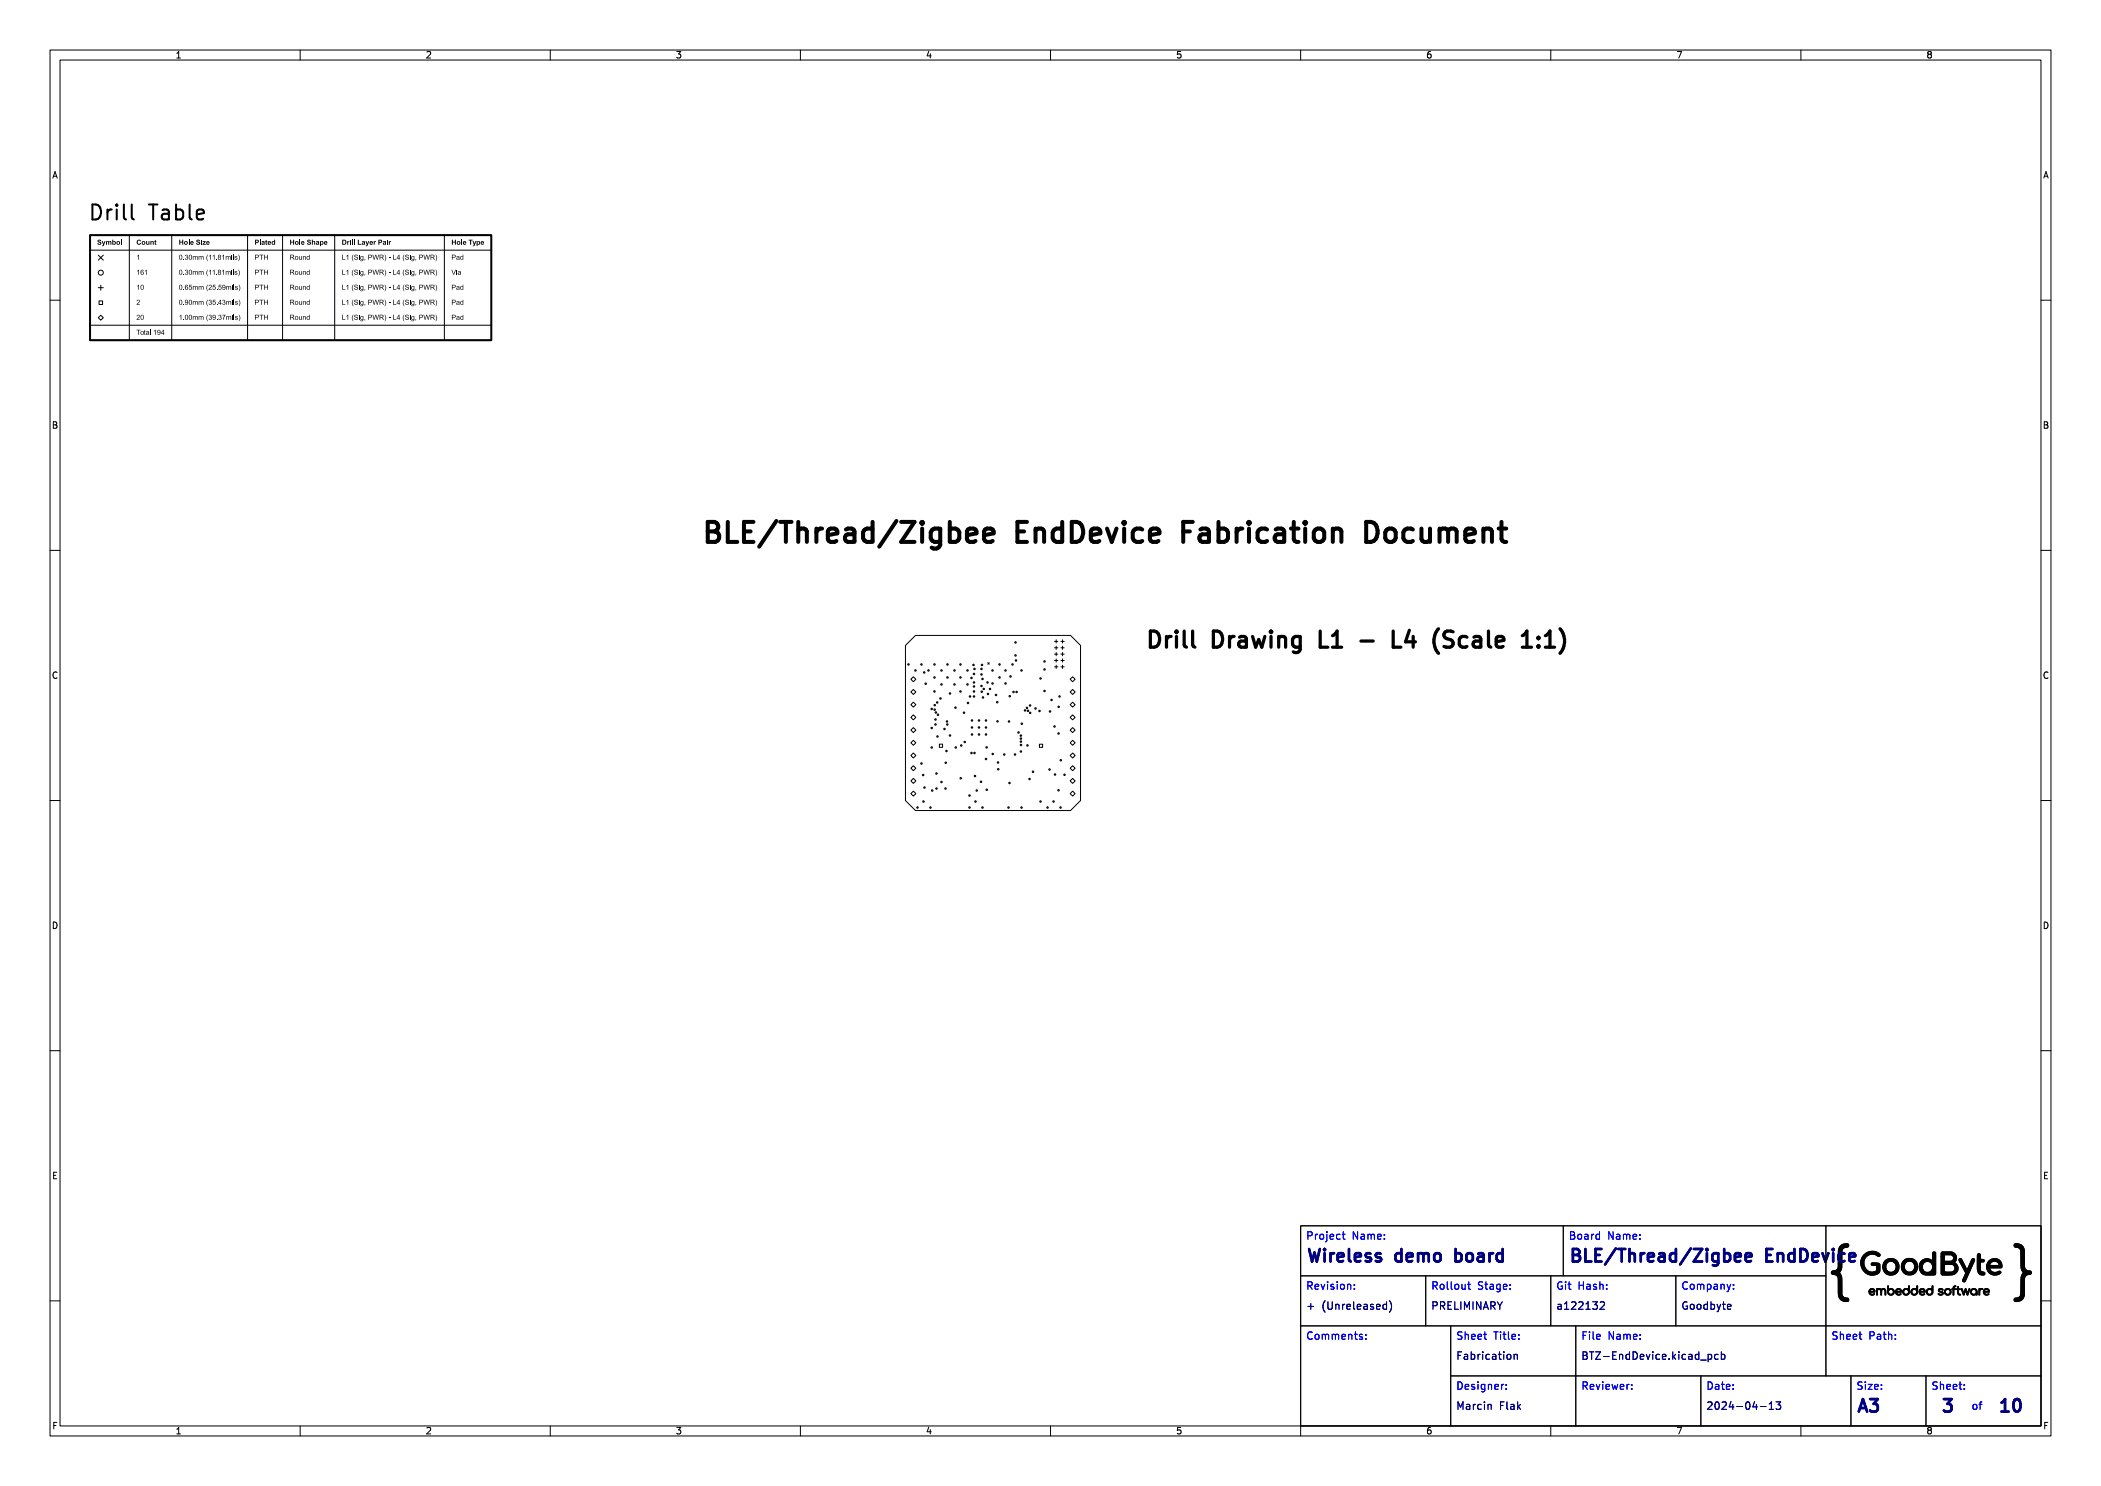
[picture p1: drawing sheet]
<svg xmlns="http://www.w3.org/2000/svg" width="420mm" height="297mm" viewBox="0 0 420 297" stroke-linecap="round" stroke-linejoin="round" font-family="sans-serif">
<defs><g id="words">
<text font-size="5.3" fill="#fff" x="140" y="108.5">BLE/Thread/Zigbee EndDevice Fabrication Document</text>
<text font-size="4.3" fill="#fff" x="228.6" y="129.5">Drill Drawing L1 - L4 (Scale 1:1)</text>
<text font-size="4" fill="#fff" x="17.5" y="44">Drill Table</text>
<g font-size="3.3" fill="#fff">
<text x="261" y="252.2">Wireless demo board</text>
<text x="313.5" y="252.2">BLE/Thread/Zigbee EndDevice</text>
<text x="371" y="282.2">A3</text>
<text x="388.4" y="282.2">3</text>
<text x="400" y="282.2">10</text>
</g>
<g font-size="2" fill="#fff">
<text x="261" y="247.7">Project Name:</text>
<text x="313.5" y="247.7">Board Name:</text>
<text x="261" y="257.7">Revision:</text>
<text x="286" y="257.7">Rollout Stage:</text>
<text x="311" y="257.7">Git Hash:</text>
<text x="336" y="257.7">Company:</text>
<text x="261" y="261.7">+ (Unreleased)</text>
<text x="286" y="261.7">PRELIMINARY</text>
<text x="311" y="261.7">a122132</text>
<text x="336" y="261.7">Goodbyte</text>
<text x="261" y="267.7">Comments:</text>
<text x="291" y="267.7">Sheet Title:</text>
<text x="316" y="267.7">File Name:</text>
<text x="366" y="267.7">Sheet Path:</text>
<text x="291" y="271.7">Fabrication</text>
<text x="316" y="271.7">BTZ-EndDevice.kicad_pcb</text>
<text x="291" y="277.7">Designer:</text>
<text x="291" y="281.7">Marcin Flak</text>
<text x="316" y="277.7">Reviewer:</text>
<text x="341" y="281.7">2024-04-13</text>
<text x="341" y="277.7">Date:</text>
<text x="371" y="277.7">Size:</text>
<text x="386" y="277.7">Sheet:</text>
<text x="394" y="281.7">of</text>
</g>
<g font-size="1.7" fill="#fff">
<text x="35" y="11.6">1</text>
<text x="85" y="11.6">2</text>
<text x="135" y="11.6">3</text>
<text x="185" y="11.6">4</text>
<text x="235" y="11.6">5</text>
<text x="285" y="11.6">6</text>
<text x="335" y="11.6">7</text>
<text x="385" y="11.6">8</text>
<text x="10.5" y="35.6">A</text>
<text x="408.5" y="35.6">A</text>
<text x="10.5" y="85.6">B</text>
<text x="408.5" y="85.6">B</text>
<text x="10.5" y="135.6">C</text>
<text x="408.5" y="135.6">C</text>
<text x="10.5" y="185.6">D</text>
<text x="408.5" y="185.6">D</text>
<text x="10.5" y="235.6">E</text>
<text x="408.5" y="235.6">E</text>
<text x="10.5" y="285.6">F</text>
<text x="35" y="286.7">1</text>
<text x="85" y="286.7">2</text>
<text x="135" y="286.7">3</text>
<text x="185" y="286.7">4</text>
<text x="235" y="286.7">5</text>
<text x="285" y="286.7">6</text>
<text x="335" y="286.7">7</text>
<text x="385" y="286.7">8</text>
<text x="408.5" y="285.6">F</text>
</g>
</g></defs>
<g fill="none" stroke="#000" stroke-width=".4">
<path d="M18 47h80.2v21h-80.2zM18.5 40.9a1.57 1.57 0 0 1 1.6 .8 1.57 1.57 0 0 1-.2 1.7l-.7 .5h-.7zM21.5 41.9v2M22.3 41.9a.77 .77 0 0 0-.8 .5M23.3 40.9v.3M23.3 41.9v2M23.3 40.9l-.1 .1 .1 .2M23.3 40.9l.2 .1-.2 .2M24.8 40.9v2.5l.1 .3 .3 .2M26.3 40.9v2.5l.2 .3 .3 .2M29.8 40.9h1.7M30.6 40.9v3"/>
<path d="M32.5 42l.3-.1 .8 .1 .2 .3v1.6M33.8 42.6l-.3 .1h-.7a.59 .59 0 0 0-.5 .6 .59 .59 0 0 0 .5 .6h.7l.3-.2M35.2 42l.8-.1 .5 .3 .1 .2v.9l-.3 .4-.3 .2-.8-.2M35.2 40.9v3M37.9 40.9v2.5l.1 .3 .3 .2M39.3 42.9l1.5-.3-.2-.6-.8-.1-.3 .1-.2 .3v1.1l.2 .3 .3 .2 .8-.2"/>
</g>
<g fill="none" stroke="#000" stroke-width=".2">
<path d="M10 10h400v277h-400zM12 12h396v273h-396zM35.3 11.6h.8M35.3 10.7l.4-.4v1.3M60 10v2M85.3 10.4l.5-.1 .3 .4-.8 .9h.8M110 10v2M135.3 10.3h.8l-.4 .5 .3 .1v.6l-.2 .1-.5-.1M160 10v2M185.7 10.2l-.4 1h.9M186 10.7v.9M210 10v2"/>
<path d="M236 10.3h-.6l-.1 .6 .2-.1 .5 .1 .1 .1-.1 .5-.2 .1-.5-.1M260 10v2M286 10.3l-.4 .1-.2 .2-.1 .7 .3 .3 .4-.1 .1-.5-.1-.1-.4-.1-.3 .2M310 10v2M335.3 10.3h.9l-.6 1.3M360 10v2M385.6 10.9l-.3 .2 .1 .4 .2 .1 .4-.1 .1-.2-.1-.3-.2-.1M385.6 10.9l-.3-.3 .3-.3h.2l.3 .2-.3 .4M385.6 10.9h.2M10.6 35.6l.4-1.3 .4 1.3M10.7 35.2h.6M408.6 35.6l.4-1.3 .4 1.3"/>
<path d="M408.7 35.2h.6M10 60h2M18 47h80.2M18 50h80.2M19.6 57.5h1M19.6 51l1 1M20.1 57v1M20.6 51l-1 1M25.9 47v21M34.3 47v21M49.5 47v21M56.5 47v21"/>
<path d="M66.9 47v21M88.8 47v21M408 60h2M18 68h80.2M18 65h80.2M19.6 63.5l.5-.5 .5 .5-.5 .5zM19.8 60.1h.7v.8h-.7zM10.7 84.3h.4l.2 .2-.2 .4 .2 .1 .1 .3-.2 .3h-.5zM10.7 84.9h.4M408.6 84.3h.5l.2 .2-.2 .4 .2 .1 .1 .3-.3 .3h-.5zM408.6 84.9h.5M10 110h2"/>
<path d="M408 110h2M11.4 134.4a.62 .62 0 0 0-.9 .5 .62 .62 0 0 0 .7 .7l.2-.1M182.1 138.3l.5-.5 .5 .5-.5 .5zM182.1 135.8l.5-.5 .5 .5-.5 .5zM183 127h31l2 2v31l-2 2h-31l-2-2v-31zM197.5 132.5l.2 .3M197.7 132.5l-.2 .3M210.8 133.3h.7M210.8 132h.7M210.8 130.7h.7M210.8 129.5h.7M210.8 128.2h.7"/>
<path d="M211.1 127.9v.6M211.1 129.1v.7M211.1 130.4v.7M211.1 131.7v.6M211.1 133v.6M212.1 133.3h.6M212.1 132h.6M212.1 130.7h.6M212.1 129.5h.6M212.1 128.2h.6M212.4 127.9v.6M212.4 129.1v.7"/>
<path d="M212.4 130.4v.7M212.4 131.7v.6M212.4 133v.6M214.4 137.8l.5 .5-.5 .5-.5-.5zM214.4 135.3l.5 .5-.5 .5-.5-.5zM409.4 134.4a.62 .62 0 0 0-.9 .5 .62 .62 0 0 0 .6 .7l.3-.1M10 160h2M182.1 158.6l.5-.5 .5 .5-.5 .5zM182.1 156.1l.5-.5 .5 .5-.5 .5zM182.1 153.5l.5-.5 .5 .5-.5 .5zM182.1 151l.5-.5 .5 .5-.5 .5zM182.1 148.5l.5-.5 .5 .5-.5 .5z"/>
<path d="M182.1 145.9l.5-.5 .5 .5-.5 .5zM182.1 143.4l.5-.5 .5 .5-.5 .5zM182.1 140.8l.5-.5 .5 .5-.5 .5zM187.8 148.7h.6v.7h-.6zM207.8 148.7h.6v.7h-.6zM213.9 158.6l.5-.5 .5 .5-.5 .5zM213.9 145.9l.5-.5 .5 .5-.5 .5zM214.4 155.6l.5 .5-.5 .5-.5-.5zM214.4 153l.5 .5-.5 .5-.5-.5zM214.4 150.5l.5 .5-.5 .5-.5-.5zM214.4 148l.5 .5-.5 .5-.5-.5zM214.4 142.9l.5 .5-.5 .5-.5-.5z"/>
<path d="M214.4 140.3l.5 .5-.5 .5-.5-.5zM408 160h2M10.7 184.3a.66 .66 0 0 1 .7 .6 .66 .66 0 0 1-.7 .7zM408.6 184.3a.66 .66 0 0 1 .8 .6 .66 .66 0 0 1-.8 .7zM10 210h2M408 210h2M10.7 234.9h.5M11.3 234.3h-.6v1.3h.6M408.7 234.9h.4M409.3 234.3h-.6v1.3h.6M260 245h148v40h-148zM260 255h105"/>
<path d="M285 255v10M310 255v10M312.5 245v10M335 255v10M365 245v30M10 260h2M260 265h148M290 275h118M290 265v20M315 265v20M340 275v10M370 275v10"/>
<path d="M385 275v10M408 260h2M10.8 284.9h.4M11.4 284.3h-.6v1.3M35.3 285.7l.4-.4v1.3M35.3 286.6h.8M60 285v2M85.3 285.4l.5-.1 .3 .4-.8 .9h.8M110 285v2M135.3 285.3h.8l-.4 .5 .3 .1v.6l-.2 .1-.5-.1M160 285v2M185.7 285.2l-.4 1h.9"/>
<path d="M186 285.7v.9M210 285v2M236 285.3h-.6l-.1 .6 .2-.1 .5 .1 .1 .1-.1 .5-.2 .1-.5-.1M260 285v2M286 285.3l-.4 .1-.2 .2-.1 .7 .3 .3 .4-.1 .1-.5-.1-.1-.4-.1-.3 .2M310 285v2M335.3 285.3h.9l-.6 1.3M360 285v2M385.6 285.9l-.3-.3 .3-.3h.2l.3 .2-.3 .4M385.6 285.9l-.3 .2v.2l.3 .3 .4-.1 .1-.2v-.2l-.3-.2M385.6 285.9h.2M408.7 284.9h.5"/>
<path d="M409.4 284.3h-.7v1.3"/>
<circle cx="20.1" cy="54.5" r=".5"/>
<circle cx="181.6" cy="132.8" r=".15"/>
<circle cx="183" cy="134" r=".15"/>
<circle cx="184.2" cy="132.8" r=".15"/>
<circle cx="184.7" cy="134.4" r=".15"/>
<circle cx="185.1" cy="136.7" r=".15"/>
<circle cx="185.6" cy="134" r=".15"/>
<circle cx="186.8" cy="132.8" r=".15"/>
<circle cx="186.8" cy="138.2" r=".15"/>
<circle cx="186.8" cy="135.4" r=".15"/>
<circle cx="188" cy="139.6" r=".15"/>
<circle cx="188.2" cy="134" r=".15"/>
<circle cx="188.2" cy="136.8" r=".15"/>
<circle cx="189.4" cy="132.8" r=".15"/>
<circle cx="189.4" cy="135.4" r=".15"/>
<circle cx="189.9" cy="138.6" r=".15"/>
<circle cx="190.8" cy="134" r=".15"/>
<circle cx="190.8" cy="136.8" r=".15"/>
<circle cx="192" cy="132.8" r=".15"/>
<circle cx="192" cy="138.2" r=".15"/>
<circle cx="192" cy="135.4" r=".15"/>
<circle cx="193.4" cy="134" r=".15"/>
<circle cx="193.4" cy="136.8" r=".15"/>
<circle cx="193.9" cy="139.2" r=".15"/>
<circle cx="194.2" cy="135.5" r=".15"/>
<circle cx="194.6" cy="132.9" r=".15"/>
<circle cx="194.7" cy="137.2" r=".15"/>
<circle cx="194.7" cy="139.2" r=".15"/>
<circle cx="194.7" cy="134.7" r=".15"/>
<circle cx="194.7" cy="136.4" r=".15"/>
<circle cx="194.7" cy="138.2" r=".15"/>
<circle cx="194.8" cy="133.7" r=".15"/>
<circle cx="196.2" cy="133.7" r=".15"/>
<circle cx="196.2" cy="137.1" r=".15"/>
<circle cx="196.2" cy="134.8" r=".15"/>
<circle cx="196.3" cy="138.3" r=".15"/>
<circle cx="196.3" cy="132.9" r=".15"/>
<circle cx="196.4" cy="135.7" r=".15"/>
<circle cx="196.5" cy="139.4" r=".15"/>
<circle cx="196.7" cy="137.7" r=".15"/>
<circle cx="197.4" cy="136.4" r=".15"/>
<circle cx="197.5" cy="138.7" r=".15"/>
<circle cx="197.9" cy="137.7" r=".15"/>
<circle cx="198.4" cy="134" r=".15"/>
<circle cx="198.4" cy="136.6" r=".15"/>
<circle cx="199.1" cy="138.9" r=".15"/>
<circle cx="199.8" cy="132.8" r=".15"/>
<circle cx="199.8" cy="135.4" r=".15"/>
<circle cx="201" cy="134" r=".15"/>
<circle cx="201" cy="136.6" r=".15"/>
<circle cx="201.8" cy="139.2" r=".15"/>
<circle cx="202" cy="135.2" r=".15"/>
<circle cx="202.4" cy="132.8" r=".15"/>
<circle cx="202.6" cy="138.3" r=".15"/>
<circle cx="203" cy="128.4" r=".15"/>
<circle cx="203" cy="131" r=".15"/>
<circle cx="203.1" cy="132" r=".15"/>
<circle cx="203.2" cy="138.3" r=".15"/>
<circle cx="204.2" cy="134" r=".15"/>
<circle cx="208" cy="135.6" r=".15"/>
<circle cx="208.8" cy="138.1" r=".15"/>
<circle cx="208.8" cy="132.2" r=".15"/>
<circle cx="208.8" cy="133.8" r=".15"/>
<circle cx="210.2" cy="139.9" r=".15"/>
<circle cx="211.8" cy="139.2" r=".15"/>
<circle cx="184.2" cy="152.6" r=".15"/>
<circle cx="184.5" cy="154.9" r=".15"/>
<circle cx="184.8" cy="157.4" r=".15"/>
<circle cx="186.2" cy="141.7" r=".15"/>
<circle cx="186.3" cy="149.4" r=".15"/>
<circle cx="186.3" cy="145.5" r=".15"/>
<circle cx="186.4" cy="158" r=".15"/>
<circle cx="186.8" cy="141.8" r=".15"/>
<circle cx="186.8" cy="140.9" r=".15"/>
<circle cx="187" cy="143.8" r=".15"/>
<circle cx="187" cy="144.8" r=".15"/>
<circle cx="187.1" cy="142.4" r=".15"/>
<circle cx="187.2" cy="157.6" r=".15"/>
<circle cx="187.2" cy="154.6" r=".15"/>
<circle cx="187.4" cy="140.4" r=".15"/>
<circle cx="187.4" cy="147.2" r=".15"/>
<circle cx="187.5" cy="142.9" r=".15"/>
<circle cx="188.2" cy="156.3" r=".15"/>
<circle cx="188.8" cy="145.7" r=".15"/>
<circle cx="189" cy="157.6" r=".15"/>
<circle cx="189.1" cy="152.4" r=".15"/>
<circle cx="189.2" cy="150.1" r=".15"/>
<circle cx="189.3" cy="144.2" r=".15"/>
<circle cx="189.4" cy="144.8" r=".15"/>
<circle cx="189.9" cy="147" r=".15"/>
<circle cx="191" cy="141.4" r=".15"/>
<circle cx="191" cy="149.4" r=".15"/>
<circle cx="192.1" cy="155.6" r=".15"/>
<circle cx="192.1" cy="149" r=".15"/>
<circle cx="192.7" cy="142.4" r=".15"/>
<circle cx="192.8" cy="148.3" r=".15"/>
<circle cx="193.5" cy="140.5" r=".15"/>
<circle cx="193.8" cy="159" r=".15"/>
<circle cx="194.2" cy="150.5" r=".15"/>
<circle cx="194.3" cy="145.4" r=".15"/>
<circle cx="194.3" cy="146.8" r=".15"/>
<circle cx="194.3" cy="144" r=".15"/>
<circle cx="194.8" cy="150.5" r=".15"/>
<circle cx="194.9" cy="155.1" r=".15"/>
<circle cx="195.3" cy="158" r=".15"/>
<circle cx="195.7" cy="146.8" r=".15"/>
<circle cx="195.7" cy="145.4" r=".15"/>
<circle cx="195.7" cy="144" r=".15"/>
<circle cx="196.1" cy="156.3" r=".15"/>
<circle cx="197.1" cy="146.8" r=".15"/>
<circle cx="197.1" cy="145.4" r=".15"/>
<circle cx="197.1" cy="151.7" r=".15"/>
<circle cx="197.1" cy="144" r=".15"/>
<circle cx="197.2" cy="149.4" r=".15"/>
<circle cx="197.2" cy="157.9" r=".15"/>
<circle cx="198.5" cy="150.7" r=".15"/>
<circle cx="199.4" cy="140.4" r=".15"/>
<circle cx="199.4" cy="144.2" r=".15"/>
<circle cx="199.5" cy="152.4" r=".15"/>
<circle cx="199.5" cy="153.8" r=".15"/>
<circle cx="200.7" cy="150.8" r=".15"/>
<circle cx="201.7" cy="144.2" r=".15"/>
<circle cx="201.8" cy="156.5" r=".15"/>
<circle cx="202.9" cy="150.8" r=".15"/>
<circle cx="203.6" cy="146.4" r=".15"/>
<circle cx="204.1" cy="147.6" r=".15"/>
<circle cx="204.1" cy="148.2" r=".15"/>
<circle cx="204.1" cy="150.2" r=".15"/>
<circle cx="204.1" cy="147" r=".15"/>
<circle cx="204.1" cy="148.9" r=".15"/>
<circle cx="204.3" cy="144.6" r=".15"/>
<circle cx="204.9" cy="142" r=".15"/>
<circle cx="205.3" cy="141.5" r=".15"/>
<circle cx="205.4" cy="149" r=".15"/>
<circle cx="205.5" cy="142.1" r=".15"/>
<circle cx="205.8" cy="155.7" r=".15"/>
<circle cx="205.9" cy="141" r=".15"/>
<circle cx="205.9" cy="142.5" r=".15"/>
<circle cx="206.5" cy="154.2" r=".15"/>
<circle cx="207" cy="141.6" r=".15"/>
<circle cx="207.8" cy="142.1" r=".15"/>
<circle cx="209.8" cy="153.8" r=".15"/>
<circle cx="209.9" cy="142.2" r=".15"/>
<circle cx="210.8" cy="145.2" r=".15"/>
<circle cx="210.9" cy="154.8" r=".15"/>
<circle cx="211.6" cy="146.6" r=".15"/>
<circle cx="211.6" cy="157.9" r=".15"/>
<circle cx="211.6" cy="141.3" r=".15"/>
<circle cx="212.1" cy="151.9" r=".15"/>
<circle cx="212.8" cy="154.9" r=".15"/>
<circle cx="183.4" cy="161.4" r=".15"/>
<circle cx="184.6" cy="160.2" r=".15"/>
<circle cx="186" cy="161.4" r=".15"/>
<circle cx="193.8" cy="161.4" r=".15"/>
<circle cx="195" cy="160.2" r=".15"/>
<circle cx="196.4" cy="161.4" r=".15"/>
<circle cx="201.6" cy="161.4" r=".15"/>
<circle cx="204.2" cy="161.4" r=".15"/>
<circle cx="208" cy="160.2" r=".15"/>
<circle cx="209.4" cy="161.4" r=".15"/>
<circle cx="210.6" cy="160.2" r=".15"/>
<circle cx="212" cy="161.4" r=".15"/>
</g>
<g fill="#000">
<path d="M19.6 48l.3-.1 .3 .2v.1h-.2l-.3-.1 .1 .2a.38 .38 0 0 1 .4 .3 .38 .38 0 0 1-.2 .4 .38 .38 0 0 1-.5-.3v-.1h.1a.19 .19 0 0 0 .2 .2 .19 .19 0 0 0 .2-.3l-.5-.2z" fill-rule="evenodd"/>
<path d="M20.3 48.2h.2l.2 .5 .2-.5h.2l-.5 1h-.2v-.1l.2-.2z" fill-rule="evenodd"/>
<path d="M21.2 48.2h1l.1 .7h-.2l-.1-.6-.2 .1v.5h-.2l-.1-.6-.1 .1v.5h-.2z" fill-rule="evenodd"/>
<path d="M22.4 47.9h.2v.4a.33 .33 0 0 1 .5 0 .33 .33 0 0 1 0 .5 .33 .33 0 0 1-.5 0l-.2 .1v-.4h.2l.1 .2a.18 .18 0 0 0 .3 0 .18 .18 0 0 0-.1-.3 .18 .18 0 0 0-.3 .1h-.2z" fill-rule="evenodd"/>
<path d="M23.4 48.3a.38 .38 0 0 1 .6 .1 .38 .38 0 0 1-.3 .5 .38 .38 0 0 1-.4-.3h.2a.19 .19 0 0 0 .2 .1 .19 .19 0 0 0 .1-.3 .19 .19 0 0 0-.3 .1l-.2 .1z" fill-rule="evenodd"/>
<path d="M24.2 47.9h.2v1h-.2z" fill-rule="evenodd"/>
<path d="M27.4 57.2l.4-.3v1h-.1v-.8l-.3 .2z" fill-rule="evenodd"/>
<path d="M27.4 54.2l.4-.3v1h-.1v-.8l-.3 .2z" fill-rule="evenodd"/>
<path d="M27.4 51.2l.4-.3v1h-.1v-.8l-.3 .2z" fill-rule="evenodd"/>
<path d="M27.4 48l.6-.1 .2 .3h-.2a.27 .27 0 0 0-.4 0 .27 .27 0 0 0 0 .4 .27 .27 0 0 0 .4 0h.2a.49 .49 0 0 1-.8 .2 .49 .49 0 0 1 0-.8z" fill-rule="evenodd"/>
<path d="M28.2 57l.1-.1a.49 .49 0 0 1 .5 .5 .49 .49 0 0 1-.5 .5l-.2-.3v-.2h.1a.25 .25 0 0 0 0 .4 .25 .25 0 0 0 .4 0 .25 .25 0 0 0 0-.4 .25 .25 0 0 0 0-.3 .25 .25 0 0 0-.4 0 .25 .25 0 0 0 0 .3h-.1z" fill-rule="evenodd"/>
<path d="M28.2 54l.4-.1 .1 .3-.3-.2a.19 .19 0 0 0-.2 .1 .19 .19 0 0 0 .1 .2 .19 .19 0 0 0 .2 0 .33 .33 0 0 1 .3 .3 .33 .33 0 0 1-.4 .3 .33 .33 0 0 1-.3-.3h.1a.2 .2 0 0 0 .3 .2 .21 .21 0 0 0 .1-.4 .21 .21 0 0 0-.4 .1l-.1 .1z" fill-rule="evenodd"/>
<path d="M28.4 48.3a.38 .38 0 0 1 .6 .1 .38 .38 0 0 1-.2 .5 .38 .38 0 0 1-.5-.3h.2a.19 .19 0 0 0 .3 .1 .19 .19 0 0 0 0-.3 .19 .19 0 0 0-.3 .1l-.2 .1z" fill-rule="evenodd"/>
<path d="M29 54.2l.3-.3v1h-.1v-.8l-.2 .2z" fill-rule="evenodd"/>
<path d="M29.2 48.2h.2l.1 .6 .2-.1v-.5h.2v.7l-.6-.1z" fill-rule="evenodd"/>
<path d="M30.1 48.2l.6 .1v.6h-.2l-.1-.6-.1 .1v.5h-.2z" fill-rule="evenodd"/>
<path d="M30.9 48l.2-.1v.3h.2l-.2 .4 .2 .3-.3-.1z" fill-rule="evenodd"/>
<path d="M35.8 47.9h.2v.4h.4v-.4h.2v1h-.2v-.4h-.4v.4h-.2z" fill-rule="evenodd"/>
<path d="M35.9 60l.1-.1a.49 .49 0 0 1 .5 .5 .49 .49 0 0 1-.5 .5l-.2-.3v-.2h.1a.25 .25 0 0 0 0 .4 .25 .25 0 0 0 .4 0 .25 .25 0 0 0 0-.4 .25 .25 0 0 0 0-.3 .25 .25 0 0 0-.4 0 .25 .25 0 0 0 0 .3h-.1z" fill-rule="evenodd"/>
<path d="M35.9 57l.1-.1a.49 .49 0 0 1 .5 .5 .49 .49 0 0 1-.5 .5l-.2-.3v-.2h.1a.25 .25 0 0 0 0 .4 .25 .25 0 0 0 .4 0 .25 .25 0 0 0 0-.4 .25 .25 0 0 0 0-.3 .25 .25 0 0 0-.4 0 .25 .25 0 0 0 0 .3h-.1z" fill-rule="evenodd"/>
<path d="M35.9 54l.1-.1a.49 .49 0 0 1 .5 .5 .49 .49 0 0 1-.5 .5l-.2-.3v-.2h.1a.25 .25 0 0 0 0 .4 .25 .25 0 0 0 .4 0 .25 .25 0 0 0 0-.4 .25 .25 0 0 0 0-.3 .25 .25 0 0 0-.4 0 .25 .25 0 0 0 0 .3h-.1z" fill-rule="evenodd"/>
<path d="M35.9 51l.1-.1a.49 .49 0 0 1 .5 .5 .49 .49 0 0 1-.5 .5l-.2-.3v-.2h.1a.25 .25 0 0 0 0 .4 .25 .25 0 0 0 .4 0 .25 .25 0 0 0 0-.4 .25 .25 0 0 0 0-.3 .25 .25 0 0 0-.4 0 .25 .25 0 0 0 0 .3h-.1z" fill-rule="evenodd"/>
<path d="M36.6 57.8l.2 .1z" fill-rule="evenodd"/>
<path d="M36.6 54.8l.2 .1z" fill-rule="evenodd"/>
<path d="M36.6 51.8l.2 .1z" fill-rule="evenodd"/>
<path d="M37.1 54a.27 .27 0 0 1 .4 0 .27 .27 0 0 1-.1 .4 .31 .31 0 0 1 0 .5 .31 .31 0 0 1-.4-.3h.1a.2 .2 0 0 0 .2 .2 .2 .2 0 0 0 .2-.2 .2 .2 0 0 0-.3-.2v-.1a.17 .17 0 0 0 .2-.1 .17 .17 0 0 0-.1-.2 .17 .17 0 0 0-.2 .2h-.1z" fill-rule="evenodd"/>
<path d="M37.1 51a.27 .27 0 0 1 .4 0 .27 .27 0 0 1-.1 .4 .31 .31 0 0 1 0 .5 .31 .31 0 0 1-.4-.3h.1a.2 .2 0 0 0 .2 .2 .2 .2 0 0 0 .2-.2 .2 .2 0 0 0-.3-.2v-.1a.17 .17 0 0 0 .2-.1 .17 .17 0 0 0-.1-.2 .17 .17 0 0 0-.2 .2h-.1z" fill-rule="evenodd"/>
<path d="M36.9 48.3a.38 .38 0 0 1 .6 .1 .38 .38 0 0 1-.2 .5 .38 .38 0 0 1-.5-.3h.2a.19 .19 0 0 0 .3 .1 .19 .19 0 0 0 0-.3 .19 .19 0 0 0-.3 .1l-.2 .1z" fill-rule="evenodd"/>
<path d="M37 60a.44 .44 0 0 1 .6 .4 .44 .44 0 0 1-.6 .4v-.1l.3 .1 .2-.3v-.1l-.4 .1-.1-.3h.1a.2 .2 0 0 0 .3 .2 .2 .2 0 0 0 0-.3 .2 .2 0 0 0-.3 .1h-.1z" fill-rule="evenodd"/>
<path d="M37.1 57l.3-.1 .2 .3-.3-.2a.19 .19 0 0 0-.2 .1 .19 .19 0 0 0 0 .2 .19 .19 0 0 0 .3 0 .33 .33 0 0 1 .2 .3 .33 .33 0 0 1-.3 .3 .33 .33 0 0 1-.3-.3h.1a.2 .2 0 0 0 .3 .2 .2 .2 0 0 0 0-.4 .2 .2 0 0 0-.3 .1l-.1 .1z" fill-rule="evenodd"/>
<path d="M37.7 47.9h.2v1h-.2z" fill-rule="evenodd"/>
<path d="M37.9 56.9h.4v.1h-.4v.3a.33 .33 0 0 1 .5 .2 .33 .33 0 0 1-.3 .4 .33 .33 0 0 1-.4-.3h.2a.22 .22 0 0 0 .3 .1 .22 .22 0 0 0 0-.3 .22 .22 0 0 0-.3 .1l-.1-.1z" fill-rule="evenodd"/>
<path d="M37.9 60v-.1a.49 .49 0 0 1 .5 .5 .49 .49 0 0 1-.5 .5l-.1-.3-.1-.2h.2a.25 .25 0 0 0 0 .4 .25 .25 0 0 0 .3 0 .25 .25 0 0 0 .1-.4 .25 .25 0 0 0-.1-.3 .25 .25 0 0 0-.3 0 .25 .25 0 0 0 0 .3h-.2z" fill-rule="evenodd"/>
<path d="M37.8 54l.1-.1a.49 .49 0 0 1 .5 .5 .49 .49 0 0 1-.5 .5l-.1-.3-.1-.2h.2a.25 .25 0 0 0 0 .4 .25 .25 0 0 0 .3 0 .25 .25 0 0 0 .1-.4 .25 .25 0 0 0-.1-.3 .25 .25 0 0 0-.3 0 .25 .25 0 0 0 0 .3h-.2z" fill-rule="evenodd"/>
<path d="M37.9 51v-.1a.49 .49 0 0 1 .5 .5 .49 .49 0 0 1-.5 .5l-.1-.3-.1-.2h.2a.25 .25 0 0 0 0 .4 .25 .25 0 0 0 .3 0 .25 .25 0 0 0 .1-.4 .25 .25 0 0 0-.1-.3 .25 .25 0 0 0-.3 0 .25 .25 0 0 0 0 .3h-.2z" fill-rule="evenodd"/>
<path d="M38.1 48.3l.5-.1 .1 .4-.5 .1 .2 .1 .3-.1a.35 .35 0 0 1-.4 .2 .35 .35 0 0 1-.3-.4h.5l-.1-.2-.4 .2z" fill-rule="evenodd"/>
<path d="M38.5 57.2h.9l.1 .7h-.1v-.5l-.1-.1-.2 .1v.5h-.1v-.5l-.2-.1-.1 .1v.5h-.2z" fill-rule="evenodd"/>
<path d="M38.5 54.2h.9l.1 .7h-.1v-.5l-.1-.1-.2 .1v.5h-.1v-.5l-.2-.1-.1 .1v.5h-.2z" fill-rule="evenodd"/>
<path d="M38.5 51.2h.9l.1 .7h-.1v-.5l-.1-.1-.2 .1v.5h-.1v-.5l-.2-.1-.1 .1v.5h-.2z" fill-rule="evenodd"/>
<path d="M39.3 48l.4-.1 .3 .2v.1h-.2l-.3-.1v.2a.38 .38 0 0 1 .5 .3 .38 .38 0 0 1-.3 .4 .38 .38 0 0 1-.5-.3v-.1h.2a.19 .19 0 0 0 .2 .2 .19 .19 0 0 0 .1-.3l-.4-.2z" fill-rule="evenodd"/>
<path d="M39.7 57.2h.9l.1 .7h-.1v-.5l-.2-.1-.1 .1v.5h-.2l-.1-.6-.1 .1-.1 .5h-.1z" fill-rule="evenodd"/>
<path d="M39.7 54.2h.9l.1 .7h-.1v-.5l-.2-.1-.1 .1v.5h-.2l-.1-.6-.1 .1-.1 .5h-.1z" fill-rule="evenodd"/>
<path d="M39.7 51.2h.9l.1 .7h-.1v-.5l-.2-.1-.1 .1v.5h-.2l-.1-.6-.1 .1-.1 .5h-.1z" fill-rule="evenodd"/>
<path d="M40.2 47.9h.2v.2h-.2z" fill-rule="evenodd"/>
<path d="M40.2 48.2h.2v.7h-.2z" fill-rule="evenodd"/>
<path d="M40.5 48.2h.6l-.4 .6 .4-.1v.2h-.6l.4-.6h-.4z" fill-rule="evenodd"/>
<path d="M41.5 56.9l-.1 .8 .2 .5-.3-.6z" fill-rule="evenodd"/>
<path d="M41.5 53.9l-.1 .8 .2 .5-.3-.6z" fill-rule="evenodd"/>
<path d="M41.5 50.9l-.1 .8 .2 .5-.3-.6z" fill-rule="evenodd"/>
<path d="M41.3 48.3l.5-.1 .1 .4-.5 .1 .2 .1 .3-.1a.35 .35 0 0 1-.5 .2 .35 .35 0 0 1-.2-.4h.5l-.1-.2-.4 .2z" fill-rule="evenodd"/>
<path d="M41.8 54.2l.4-.3v1h-.2v-.8l-.2 .2z" fill-rule="evenodd"/>
<path d="M41.8 51.2l.4-.3v1h-.2v-.8l-.2 .2z" fill-rule="evenodd"/>
<path d="M41.8 57a.35 .35 0 0 1 .5 .1 .35 .35 0 0 1-.3 .5l-.1 .2h.4v.1h-.6l.3-.4a.21 .21 0 0 0 .3-.3 .21 .21 0 0 0-.2-.2 .21 .21 0 0 0-.3 .2h-.1z" fill-rule="evenodd"/>
<path d="M42.6 56.9h.5v.1h-.4l-.1 .3a.33 .33 0 0 1 .5 .2 .33 .33 0 0 1-.2 .4 .33 .33 0 0 1-.4-.3h.1a.22 .22 0 0 0 .3 .1 .22 .22 0 0 0 .1-.3 .22 .22 0 0 0-.4 .1l-.1-.1z" fill-rule="evenodd"/>
<path d="M42.5 54.2l.4-.3v1h-.1v-.8l-.3 .2z" fill-rule="evenodd"/>
<path d="M42.5 51.2l.4-.3v1h-.1v-.8l-.3 .2z" fill-rule="evenodd"/>
<path d="M43.2 54.8l.2 .1z" fill-rule="evenodd"/>
<path d="M43.2 51.8l.2 .1z" fill-rule="evenodd"/>
<path d="M43.3 57.8l.2 .1z" fill-rule="evenodd"/>
<path d="M43.8 56.9h.5v.1h-.4l-.1 .3a.33 .33 0 0 1 .5 .2 .33 .33 0 0 1-.2 .4 .33 .33 0 0 1-.5-.3h.2a.22 .22 0 0 0 .3 .1 .22 .22 0 0 0 0-.3 .22 .22 0 0 0-.3 .1l-.1-.1z" fill-rule="evenodd"/>
<path d="M43.7 54a.27 .27 0 0 1 .4 0 .27 .27 0 0 1-.1 .4 .32 .32 0 0 1 0 .5 .32 .32 0 0 1-.5-.3h.2a.21 .21 0 0 0 .3 .2 .21 .21 0 0 0 0-.3 .21 .21 0 0 0-.3 .1h-.2l.2-.2-.1-.2h.1a.16 .16 0 0 0 .2 .1 .16 .16 0 0 0 .1-.3 .16 .16 0 0 0-.3 .1l-.1 .1z" fill-rule="evenodd"/>
<path d="M43.7 51a.27 .27 0 0 1 .4 0 .27 .27 0 0 1-.1 .4 .32 .32 0 0 1 0 .5 .32 .32 0 0 1-.5-.3h.2a.21 .21 0 0 0 .3 .2 .21 .21 0 0 0 0-.3 .21 .21 0 0 0-.3 .1h-.2l.2-.2-.1-.2h.1a.16 .16 0 0 0 .2 .1 .16 .16 0 0 0 .1-.3 .16 .16 0 0 0-.3 .1l-.1 .1z" fill-rule="evenodd"/>
<path d="M44.4 54.2l.4-.3v1h-.1v-.8l-.3 .2z" fill-rule="evenodd"/>
<path d="M44.4 51.2l.4-.3v1h-.1v-.8l-.3 .2z" fill-rule="evenodd"/>
<path d="M44.5 57a.46 .46 0 0 1 .6 .4 .46 .46 0 0 1-.5 .5l-.2-.2 .4 .1 .2-.3-.4 .1-.2-.3 .1-.1a.2 .2 0 0 0 .3 .2 .2 .2 0 0 0 .1-.3 .2 .2 0 0 0-.3 .1h-.2z" fill-rule="evenodd"/>
<path d="M45.1 54.2h.9l.1 .7h-.1v-.5l-.1-.1-.2 .1v.5h-.1l-.2-.6-.1 .1-.1 .5h-.1z" fill-rule="evenodd"/>
<path d="M45.1 51.2h.9l.1 .7h-.1v-.5l-.1-.1-.2 .1v.5h-.1l-.2-.6-.1 .1-.1 .5h-.1z" fill-rule="evenodd"/>
<path d="M45.2 57.2h.9l.1 .7h-.1v-.5l-.1-.1-.2 .1v.5h-.1v-.5l-.2-.1-.1 .1v.5h-.2z" fill-rule="evenodd"/>
<path d="M46.3 53.9l.1 .1z" fill-rule="evenodd"/>
<path d="M46.3 54.2h.1v.7h-.1z" fill-rule="evenodd"/>
<path d="M46.3 50.9l.1 .1z" fill-rule="evenodd"/>
<path d="M46.3 51.2h.1v.7h-.1z" fill-rule="evenodd"/>
<path d="M46.4 59.9l.1 .1z" fill-rule="evenodd"/>
<path d="M46.4 56.9l.1 .1z" fill-rule="evenodd"/>
<path d="M46.4 57.2h.1v.7h-.1z" fill-rule="evenodd"/>
<path d="M46.6 53.9h.1v1h-.1z" fill-rule="evenodd"/>
<path d="M46.6 50.9h.1v1h-.1z" fill-rule="evenodd"/>
<path d="M46.7 59.9h.1v1h-.1z" fill-rule="evenodd"/>
<path d="M46.7 56.9h.1v1h-.1z" fill-rule="evenodd"/>
<path d="M46.9 54.3l.5-.1v.2l-.4-.1 .2 .2a.27 .27 0 0 1 .2 .3 .27 .27 0 0 1-.3 .2 .27 .27 0 0 1-.2-.3h.1a.16 .16 0 0 0 .2 .2 .16 .16 0 0 0 .1-.3l-.4-.1z" fill-rule="evenodd"/>
<path d="M46.9 51.3l.5-.1v.2l-.4-.1 .2 .2a.27 .27 0 0 1 .2 .3 .27 .27 0 0 1-.3 .2 .27 .27 0 0 1-.2-.3h.1a.16 .16 0 0 0 .2 .2 .16 .16 0 0 0 .1-.3l-.4-.1z" fill-rule="evenodd"/>
<path d="M47 57.3l.5-.1v.2l-.4-.1 .2 .2a.27 .27 0 0 1 .2 .3 .27 .27 0 0 1-.3 .2 .27 .27 0 0 1-.2-.3h.1a.16 .16 0 0 0 .2 .2 .16 .16 0 0 0 .1-.3l-.4-.1z" fill-rule="evenodd"/>
<path d="M47.6 53.9l.3 .5-.2 .8 .1-.8z" fill-rule="evenodd"/>
<path d="M47.6 50.9l.3 .5-.2 .8 .1-.8z" fill-rule="evenodd"/>
<path d="M47.7 56.9l.3 .5-.2 .8 .1-.8z" fill-rule="evenodd"/>
<path d="M51 59.9h.4a.31 .31 0 0 1 .4 .3 .31 .31 0 0 1-.4 .3h-.3v.4h-.1v-.5h.5l.1-.2-.1-.2h-.4v.4h-.1z" fill-rule="evenodd"/>
<path d="M51 56.9h.4a.31 .31 0 0 1 .4 .3 .31 .31 0 0 1-.4 .3h-.3v.4h-.1v-.5h.5l.1-.2-.1-.2h-.4v.4h-.1z" fill-rule="evenodd"/>
<path d="M51 53.9h.4a.31 .31 0 0 1 .4 .3 .31 .31 0 0 1-.4 .3h-.3v.4h-.1v-.5h.5l.1-.2-.1-.2h-.4v.4h-.1z" fill-rule="evenodd"/>
<path d="M51 50.9h.4a.31 .31 0 0 1 .4 .3 .31 .31 0 0 1-.4 .3h-.3v.4h-.1v-.5h.5l.1-.2-.1-.2h-.4v.4h-.1z" fill-rule="evenodd"/>
<path d="M51 47.9h.5a.35 .35 0 0 1 .2 .5 .35 .35 0 0 1-.5 .1v.4h-.2v-.5h.5v-.2l-.3-.1v.3h-.2z" fill-rule="evenodd"/>
<path d="M51.9 47.9h.2v1h-.2z" fill-rule="evenodd"/>
<path d="M51.9 56.9h.7v.1h-.3v.9h-.1v-.9h-.3z" fill-rule="evenodd"/>
<path d="M51.9 53.9h.7v.1h-.3v.9h-.1v-.9h-.3z" fill-rule="evenodd"/>
<path d="M51.9 50.9h.7v.1h-.3v.9h-.1v-.9h-.3z" fill-rule="evenodd"/>
<path d="M52.3 48.3l.6-.1v.7h-.6v-.2l.3 .1 .1-.2-.4 .1 .4-.3-.1-.1-.3 .1z" fill-rule="evenodd"/>
<path d="M52.8 56.9h.1v.4h.5v-.4h.2v1h-.2v-.5h-.5v.5h-.1z" fill-rule="evenodd"/>
<path d="M52.8 53.9h.1v.4h.5v-.4h.2v1h-.2v-.5h-.5v.5h-.1z" fill-rule="evenodd"/>
<path d="M52.8 50.9h.1v.4h.5v-.4h.2v1h-.2v-.5h-.5v.5h-.1z" fill-rule="evenodd"/>
<path d="M53.1 48l.2-.1v.3h.1l-.1 .4 .1 .3-.3-.1z" fill-rule="evenodd"/>
<path d="M53.6 48.3l.4-.1 .2 .4-.5 .1 .2 .1 .3-.1a.35 .35 0 0 1-.5 .2 .35 .35 0 0 1-.2-.4h.5l-.2-.2-.3 .2z" fill-rule="evenodd"/>
<path d="M54.4 48.3h.4v-.4h.2v1l-.2-.1-.3 .1-.2-.4h.2v.2a.17 .17 0 0 0 .3 0 .17 .17 0 0 0-.1-.3 .17 .17 0 0 0-.2 .1h-.2z" fill-rule="evenodd"/>
<path d="M58 47.9h.2v.4h.4v-.4h.2v1h-.2v-.4h-.4v.4h-.2z" fill-rule="evenodd"/>
<path d="M58 59.9h.4a.28 .28 0 0 1 .4 .2 .28 .28 0 0 1-.3 .4l.4 .4-.6-.4h-.2v.4h-.1v-.5l.6-.1 .1-.1-.2-.2h-.4v.4h-.1z" fill-rule="evenodd"/>
<path d="M58 56.9h.4a.28 .28 0 0 1 .4 .2 .28 .28 0 0 1-.3 .4l.4 .4-.6-.4h-.2v.4h-.1v-.5l.6-.1 .1-.1-.2-.2h-.4v.4h-.1z" fill-rule="evenodd"/>
<path d="M58 53.9h.4a.28 .28 0 0 1 .4 .2 .28 .28 0 0 1-.3 .4l.4 .4-.6-.4h-.2v.4h-.1v-.5l.6-.1 .1-.1-.2-.2h-.4v.4h-.1z" fill-rule="evenodd"/>
<path d="M58 50.9h.4a.28 .28 0 0 1 .4 .2 .28 .28 0 0 1-.3 .4l.4 .4-.6-.4h-.2v.4h-.1v-.5l.6-.1 .1-.1-.2-.2h-.4v.4h-.1z" fill-rule="evenodd"/>
<path d="M59.1 57.3a.36 .36 0 0 1 .5 0 .36 .36 0 0 1-.2 .6 .36 .36 0 0 1-.5-.3h.2a.22 .22 0 0 0 .3 .1 .22 .22 0 0 0 0-.3 .22 .22 0 0 0-.3 .1l-.2 .1z" fill-rule="evenodd"/>
<path d="M59.1 54.3a.36 .36 0 0 1 .5 0 .36 .36 0 0 1-.2 .6 .36 .36 0 0 1-.5-.3h.2a.22 .22 0 0 0 .3 .1 .22 .22 0 0 0 0-.3 .22 .22 0 0 0-.3 .1l-.2 .1z" fill-rule="evenodd"/>
<path d="M59.1 51.3a.36 .36 0 0 1 .5 0 .36 .36 0 0 1-.2 .6 .36 .36 0 0 1-.5-.3h.2a.22 .22 0 0 0 .3 .1 .22 .22 0 0 0 0-.3 .22 .22 0 0 0-.3 .1l-.2 .1z" fill-rule="evenodd"/>
<path d="M59.1 48.3a.38 .38 0 0 1 .6 .1 .38 .38 0 0 1-.3 .5 .38 .38 0 0 1-.4-.3h.2a.19 .19 0 0 0 .2 .1 .19 .19 0 0 0 .1-.3 .19 .19 0 0 0-.3 .1l-.2 .1z" fill-rule="evenodd"/>
<path d="M59.9 47.9h.1v1h-.1z" fill-rule="evenodd"/>
<path d="M59.8 57.2h.1v.5l.1 .1 .2-.1v-.5h.2v.7l-.6-.1z" fill-rule="evenodd"/>
<path d="M59.8 54.2h.1v.5l.1 .1 .2-.1v-.5h.2v.7l-.6-.1z" fill-rule="evenodd"/>
<path d="M59.8 51.2h.1v.5l.1 .1 .2-.1v-.5h.2v.7l-.6-.1z" fill-rule="evenodd"/>
<path d="M60.5 57.2l.6 .1v.6h-.1v-.5l-.1-.1-.2 .1v.5h-.2z" fill-rule="evenodd"/>
<path d="M60.5 54.2l.6 .1v.6h-.1v-.5l-.1-.1-.2 .1v.5h-.2z" fill-rule="evenodd"/>
<path d="M60.5 51.2l.6 .1v.6h-.1v-.5l-.1-.1-.2 .1v.5h-.2z" fill-rule="evenodd"/>
<path d="M60.3 48.3l.4-.1 .2 .4-.5 .1 .1 .1 .4-.1a.35 .35 0 0 1-.5 .2 .35 .35 0 0 1-.2-.4h.5l-.2-.2-.3 .2z" fill-rule="evenodd"/>
<path d="M61.5 48l.4-.1 .2 .2v.1h-.2l-.2-.1v.2a.38 .38 0 0 1 .4 .3 .38 .38 0 0 1-.2 .4 .38 .38 0 0 1-.5-.3v-.1h.2a.19 .19 0 0 0 .2 .2 .19 .19 0 0 0 .1-.3l-.5-.2z" fill-rule="evenodd"/>
<path d="M61.4 57.3h.4v-.4h.1v1h-.5l-.1-.3h.1a.24 .24 0 0 0 .3 .1 .24 .24 0 0 0 .1-.3 .24 .24 0 0 0-.3-.1l-.2 .3z" fill-rule="evenodd"/>
<path d="M61.4 54.3h.4v-.4h.1v1h-.5l-.1-.3h.1a.24 .24 0 0 0 .3 .1 .24 .24 0 0 0 .1-.3 .24 .24 0 0 0-.3-.1l-.2 .3z" fill-rule="evenodd"/>
<path d="M61.4 51.3h.4v-.4h.1v1h-.5l-.1-.3h.1a.24 .24 0 0 0 .3 .1 .24 .24 0 0 0 .1-.3 .24 .24 0 0 0-.3-.1l-.2 .3z" fill-rule="evenodd"/>
<path d="M62.3 47.9h.2v.4h.5v.6h-.2l-.1-.6-.1 .1-.1 .5h-.2z" fill-rule="evenodd"/>
<path d="M63.2 48.3l.5-.1 .1 .7h-.6l-.1-.2 .4 .1 .1-.2-.5 .1 .5-.3-.1-.1-.3 .1z" fill-rule="evenodd"/>
<path d="M64 48.2l.1 .1a.33 .33 0 0 1 .5 0 .33 .33 0 0 1 0 .5 .33 .33 0 0 1-.4 0v.4h-.2v-.7l.2 .1a.16 .16 0 0 0 .2 .1 .16 .16 0 0 0 0-.3 .16 .16 0 0 0-.2 .1h-.2z" fill-rule="evenodd"/>
<path d="M64.9 48.3l.4-.1 .1 .4-.4 .1 .1 .1 .3-.1a.35 .35 0 0 1-.4 .2 .35 .35 0 0 1-.2-.4h.5l-.2-.2-.3 .2z" fill-rule="evenodd"/>
<path d="M68.4 56.9h.1v.9h.5v.1h-.6z" fill-rule="evenodd"/>
<path d="M68.4 53.9h.1v.9h.5v.1h-.6z" fill-rule="evenodd"/>
<path d="M68.4 50.9h.1v.9h.5v.1h-.6z" fill-rule="evenodd"/>
<path d="M68.4 47.9h.4a.5 .5 0 0 1 .4 .5 .5 .5 0 0 1-.4 .5h-.4v-.2h.4a.34 .34 0 0 0 .2-.4 .34 .34 0 0 0-.4-.2v.6h-.2z" fill-rule="evenodd"/>
<path d="M69.4 48.2h.5l-.3 .2v.5h-.2z" fill-rule="evenodd"/>
<path d="M69.2 57.2l.4-.3v1h-.1v-.8l-.3 .2z" fill-rule="evenodd"/>
<path d="M69.2 54.2l.4-.3v1h-.1v-.8l-.3 .2z" fill-rule="evenodd"/>
<path d="M69.2 51.2l.4-.3v1h-.1v-.8l-.3 .2z" fill-rule="evenodd"/>
<path d="M70 47.9h.2v.2h-.2z" fill-rule="evenodd"/>
<path d="M70 48.2h.2v.7h-.2z" fill-rule="evenodd"/>
<path d="M70.4 47.9h.1v1h-.1z" fill-rule="evenodd"/>
<path d="M70.6 56.9l-.1 .8 .2 .5-.4-.6z" fill-rule="evenodd"/>
<path d="M70.6 53.9l-.1 .8 .2 .5-.4-.6z" fill-rule="evenodd"/>
<path d="M70.6 50.9l-.1 .8 .2 .5-.4-.6z" fill-rule="evenodd"/>
<path d="M70.7 47.9h.2v1h-.2z" fill-rule="evenodd"/>
<path d="M70.9 57l.5-.1 .1 .2-.1 .1a.21 .21 0 0 0-.2-.3 .21 .21 0 0 0-.1 .4h.1a.35 .35 0 0 1 .3 .6 .35 .35 0 0 1-.6-.1l-.1-.2h.1a.23 .23 0 0 0 .3 .3 .23 .23 0 0 0 .1-.4l-.4-.2z" fill-rule="evenodd"/>
<path d="M70.9 54l.5-.1 .1 .2-.1 .1a.21 .21 0 0 0-.2-.3 .21 .21 0 0 0-.1 .4h.1a.35 .35 0 0 1 .3 .6 .35 .35 0 0 1-.6-.1l-.1-.2h.1a.23 .23 0 0 0 .3 .3 .23 .23 0 0 0 .1-.4l-.4-.2z" fill-rule="evenodd"/>
<path d="M70.9 51l.5-.1 .1 .2-.1 .1a.21 .21 0 0 0-.2-.3 .21 .21 0 0 0-.1 .4h.1a.35 .35 0 0 1 .3 .6 .35 .35 0 0 1-.6-.1l-.1-.2h.1a.23 .23 0 0 0 .3 .3 .23 .23 0 0 0 .1-.4l-.4-.2z" fill-rule="evenodd"/>
<path d="M71.5 47.9h.2v.8h.5v.2h-.7z" fill-rule="evenodd"/>
<path d="M71.7 59.9l.2 .1z" fill-rule="evenodd"/>
<path d="M71.7 56.9l.2 .1z" fill-rule="evenodd"/>
<path d="M71.7 57.2h.2v.7h-.2z" fill-rule="evenodd"/>
<path d="M71.7 53.9l.2 .1z" fill-rule="evenodd"/>
<path d="M71.7 54.2h.2v.7h-.2z" fill-rule="evenodd"/>
<path d="M71.7 50.9l.2 .1z" fill-rule="evenodd"/>
<path d="M71.7 51.2h.2v.7h-.2z" fill-rule="evenodd"/>
<path d="M72.1 57.3l.5-.1v.6a.32 .32 0 0 1-.2 .4 .32 .32 0 0 1-.4-.2l.3 .1 .2-.1v-.2h-.4l-.1-.3h.1a.21 .21 0 0 0 .3 .2 .21 .21 0 0 0 .1-.3 .21 .21 0 0 0-.4 .1h-.1z" fill-rule="evenodd"/>
<path d="M72.1 54.3l.5-.1v.6a.32 .32 0 0 1-.2 .4 .32 .32 0 0 1-.4-.2l.3 .1 .2-.1v-.2h-.4l-.1-.3h.1a.21 .21 0 0 0 .3 .2 .21 .21 0 0 0 .1-.3 .21 .21 0 0 0-.4 .1h-.1z" fill-rule="evenodd"/>
<path d="M72.1 51.3l.5-.1v.6a.32 .32 0 0 1-.2 .4 .32 .32 0 0 1-.4-.2l.3 .1 .2-.1v-.2h-.4l-.1-.3h.1a.21 .21 0 0 0 .3 .2 .21 .21 0 0 0 .1-.3 .21 .21 0 0 0-.4 .1h-.1z" fill-rule="evenodd"/>
<path d="M72.4 48.3l.5-.1 .1 .7h-.6l-.1-.2 .4 .1 .1-.2-.5 .1 .5-.3-.1-.1-.4 .1z" fill-rule="evenodd"/>
<path d="M72.9 57.8h.1l-.1 .3z" fill-rule="evenodd"/>
<path d="M72.9 54.8h.1l-.1 .3z" fill-rule="evenodd"/>
<path d="M72.9 51.8h.1l-.1 .3z" fill-rule="evenodd"/>
<path d="M73.1 48.2h.2l.1 .5 .2-.5h.2l-.5 1h-.2v-.1l.2-.2z" fill-rule="evenodd"/>
<path d="M73.6 59.9h.4a.31 .31 0 0 1 .4 .3 .31 .31 0 0 1-.4 .3h-.2v.4h-.2v-.5h.5l.2-.2-.2-.2h-.3v.4h-.2z" fill-rule="evenodd"/>
<path d="M73.6 56.9h.4a.31 .31 0 0 1 .4 .3 .31 .31 0 0 1-.4 .3h-.2v.4h-.2v-.5h.5l.2-.2-.2-.2h-.3v.4h-.2z" fill-rule="evenodd"/>
<path d="M73.6 53.9h.4a.31 .31 0 0 1 .4 .3 .31 .31 0 0 1-.4 .3h-.2v.4h-.2v-.5h.5l.2-.2-.2-.2h-.3v.4h-.2z" fill-rule="evenodd"/>
<path d="M73.6 50.9h.4a.31 .31 0 0 1 .4 .3 .31 .31 0 0 1-.4 .3h-.2v.4h-.2v-.5h.5l.2-.2-.2-.2h-.3v.4h-.2z" fill-rule="evenodd"/>
<path d="M74 48.3l.4-.1 .1 .4-.4 .1 .1 .1 .3-.1a.35 .35 0 0 1-.4 .2 .35 .35 0 0 1-.2-.4h.5l-.2-.2-.3 .2z" fill-rule="evenodd"/>
<path d="M74.5 56.9h.1l.2 .9 .2-.9h.2l.2 .9 .2-.9h.2l-.3 1h-.1l-.3-.9-.2 .9h-.2z" fill-rule="evenodd"/>
<path d="M74.5 53.9h.1l.2 .9 .2-.9h.2l.2 .9 .2-.9h.2l-.3 1h-.1l-.3-.9-.2 .9h-.2z" fill-rule="evenodd"/>
<path d="M74.5 50.9h.1l.2 .9 .2-.9h.2l.2 .9 .2-.9h.2l-.3 1h-.1l-.3-.9-.2 .9h-.2z" fill-rule="evenodd"/>
<path d="M74.7 48.2h.5l-.3 .2v.5h-.2z" fill-rule="evenodd"/>
<path d="M75.6 47.9h.5a.35 .35 0 0 1 .3 .5 .35 .35 0 0 1-.6 .1v.4h-.2v-.5h.5l.1-.2-.4-.1v.3h-.2z" fill-rule="evenodd"/>
<path d="M75.9 59.9h.4a.28 .28 0 0 1 .4 .2 .28 .28 0 0 1-.3 .4l.4 .4-.6-.4h-.2v.4h-.1v-.5l.5-.1 .1-.1-.1-.2h-.4v.4h-.1z" fill-rule="evenodd"/>
<path d="M75.9 56.9h.4a.28 .28 0 0 1 .4 .2 .28 .28 0 0 1-.3 .4l.4 .4-.6-.4h-.2v.4h-.1v-.5l.5-.1 .1-.1-.1-.2h-.4v.4h-.1z" fill-rule="evenodd"/>
<path d="M75.9 53.9h.4a.28 .28 0 0 1 .4 .2 .28 .28 0 0 1-.3 .4l.4 .4-.6-.4h-.2v.4h-.1v-.5l.5-.1 .1-.1-.1-.2h-.4v.4h-.1z" fill-rule="evenodd"/>
<path d="M75.9 50.9h.4a.28 .28 0 0 1 .4 .2 .28 .28 0 0 1-.3 .4l.4 .4-.6-.4h-.2v.4h-.1v-.5l.5-.1 .1-.1-.1-.2h-.4v.4h-.1z" fill-rule="evenodd"/>
<path d="M76.6 48.3l.5-.1 .1 .7h-.6l-.1-.2 .4 .1 .1-.2-.5 .1 .5-.3-.1-.1-.4 .1z" fill-rule="evenodd"/>
<path d="M76.9 56.9l.3 .5-.2 .8 .1-.8z" fill-rule="evenodd"/>
<path d="M76.9 53.9l.3 .5-.2 .8 .1-.8z" fill-rule="evenodd"/>
<path d="M76.9 50.9l.3 .5-.2 .8 .1-.8z" fill-rule="evenodd"/>
<path d="M77.3 47.9h.2v.2h-.2z" fill-rule="evenodd"/>
<path d="M77.3 48.2h.2v.7h-.2z" fill-rule="evenodd"/>
<path d="M77.7 57.5h.4v.1h-.4z" fill-rule="evenodd"/>
<path d="M77.7 54.5h.4v.1h-.4z" fill-rule="evenodd"/>
<path d="M77.7 51.5h.4v.1h-.4z" fill-rule="evenodd"/>
<path d="M77.7 48.2h.5l-.2 .2-.1 .5h-.2z" fill-rule="evenodd"/>
<path d="M78.6 56.9h.1v.9h.5v.1h-.6z" fill-rule="evenodd"/>
<path d="M78.6 53.9h.1v.9h.5v.1h-.6z" fill-rule="evenodd"/>
<path d="M78.6 50.9h.1v.9h.5v.1h-.6z" fill-rule="evenodd"/>
<path d="M79.7 56.9l.1 .7h.2l-.2 .3h-.1v-.2h-.4v-.1h.4v-.5l-.4 .5z" fill-rule="evenodd"/>
<path d="M79.7 53.9l.1 .7h.2l-.2 .3h-.1v-.2h-.4v-.1h.4v-.5l-.4 .5z" fill-rule="evenodd"/>
<path d="M79.7 50.9l.1 .7h.2l-.2 .3h-.1v-.2h-.4v-.1h.4v-.5l-.4 .5z" fill-rule="evenodd"/>
<path d="M80.8 56.9l-.2 .8 .2 .5-.3-.6z" fill-rule="evenodd"/>
<path d="M80.8 53.9l-.2 .8 .2 .5-.3-.6z" fill-rule="evenodd"/>
<path d="M80.8 50.9l-.2 .8 .2 .5-.3-.6z" fill-rule="evenodd"/>
<path d="M81.1 57l.4-.1 .2 .2-.1 .1a.21 .21 0 0 0-.3-.3 .21 .21 0 0 0 0 .4h.1a.35 .35 0 0 1 .3 .6 .35 .35 0 0 1-.6-.1l-.1-.2h.1a.23 .23 0 0 0 .3 .3 .23 .23 0 0 0 .1-.4l-.4-.2z" fill-rule="evenodd"/>
<path d="M81.1 54l.4-.1 .2 .2-.1 .1a.21 .21 0 0 0-.3-.3 .21 .21 0 0 0 0 .4h.1a.35 .35 0 0 1 .3 .6 .35 .35 0 0 1-.6-.1l-.1-.2h.1a.23 .23 0 0 0 .3 .3 .23 .23 0 0 0 .1-.4l-.4-.2z" fill-rule="evenodd"/>
<path d="M81.1 51l.4-.1 .2 .2-.1 .1a.21 .21 0 0 0-.3-.3 .21 .21 0 0 0 0 .4h.1a.35 .35 0 0 1 .3 .6 .35 .35 0 0 1-.6-.1l-.1-.2h.1a.23 .23 0 0 0 .3 .3 .23 .23 0 0 0 .1-.4l-.4-.2z" fill-rule="evenodd"/>
<path d="M81.9 59.9l.1 .1z" fill-rule="evenodd"/>
<path d="M81.9 56.9l.1 .1z" fill-rule="evenodd"/>
<path d="M81.9 57.2h.1v.7h-.1z" fill-rule="evenodd"/>
<path d="M81.9 53.9l.1 .1z" fill-rule="evenodd"/>
<path d="M81.9 54.2h.1v.7h-.1z" fill-rule="evenodd"/>
<path d="M81.9 50.9l.1 .1z" fill-rule="evenodd"/>
<path d="M81.9 51.2h.1v.7h-.1z" fill-rule="evenodd"/>
<path d="M82.3 57.3l.5-.1v.6a.32 .32 0 0 1-.2 .4 .32 .32 0 0 1-.4-.2l.3 .1 .2-.1v-.2h-.4l-.1-.3h.1a.21 .21 0 0 0 .3 .2 .21 .21 0 0 0 0-.3 .21 .21 0 0 0-.3 .1h-.1z" fill-rule="evenodd"/>
<path d="M82.3 54.3l.5-.1v.6a.32 .32 0 0 1-.2 .4 .32 .32 0 0 1-.4-.2l.3 .1 .2-.1v-.2h-.4l-.1-.3h.1a.21 .21 0 0 0 .3 .2 .21 .21 0 0 0 0-.3 .21 .21 0 0 0-.3 .1h-.1z" fill-rule="evenodd"/>
<path d="M82.3 51.3l.5-.1v.6a.32 .32 0 0 1-.2 .4 .32 .32 0 0 1-.4-.2l.3 .1 .2-.1v-.2h-.4l-.1-.3h.1a.21 .21 0 0 0 .3 .2 .21 .21 0 0 0 0-.3 .21 .21 0 0 0-.3 .1h-.1z" fill-rule="evenodd"/>
<path d="M83 57.8h.2l-.1 .3z" fill-rule="evenodd"/>
<path d="M83 54.8h.2l-.1 .3z" fill-rule="evenodd"/>
<path d="M83 51.8h.2l-.1 .3z" fill-rule="evenodd"/>
<path d="M83.8 59.9h.4a.31 .31 0 0 1 .4 .3 .31 .31 0 0 1-.4 .3h-.3v.4h-.1v-.5h.5l.1-.2-.1-.2h-.4v.4h-.1z" fill-rule="evenodd"/>
<path d="M83.8 56.9h.4a.31 .31 0 0 1 .4 .3 .31 .31 0 0 1-.4 .3h-.3v.4h-.1v-.5h.5l.1-.2-.1-.2h-.4v.4h-.1z" fill-rule="evenodd"/>
<path d="M83.8 53.9h.4a.31 .31 0 0 1 .4 .3 .31 .31 0 0 1-.4 .3h-.3v.4h-.1v-.5h.5l.1-.2-.1-.2h-.4v.4h-.1z" fill-rule="evenodd"/>
<path d="M83.8 50.9h.4a.31 .31 0 0 1 .4 .3 .31 .31 0 0 1-.4 .3h-.3v.4h-.1v-.5h.5l.1-.2-.1-.2h-.4v.4h-.1z" fill-rule="evenodd"/>
<path d="M84.6 56.9h.2l.2 .9 .2-.9h.2l.2 .9 .2-.9h.1l-.2 1h-.2l-.2-.9-.3 .9h-.1z" fill-rule="evenodd"/>
<path d="M84.6 53.9h.2l.2 .9 .2-.9h.2l.2 .9 .2-.9h.1l-.2 1h-.2l-.2-.9-.3 .9h-.1z" fill-rule="evenodd"/>
<path d="M84.6 50.9h.2l.2 .9 .2-.9h.2l.2 .9 .2-.9h.1l-.2 1h-.2l-.2-.9-.3 .9h-.1z" fill-rule="evenodd"/>
<path d="M86.1 59.9h.4a.28 .28 0 0 1 .4 .2 .28 .28 0 0 1-.3 .4l.3 .4-.6-.4h-.1v.4h-.1v-.5l.5-.1 .1-.1-.1-.2h-.4v.4h-.1z" fill-rule="evenodd"/>
<path d="M86.1 56.9h.4a.28 .28 0 0 1 .4 .2 .28 .28 0 0 1-.3 .4l.3 .4-.6-.4h-.1v.4h-.1v-.5l.5-.1 .1-.1-.1-.2h-.4v.4h-.1z" fill-rule="evenodd"/>
<path d="M86.1 53.9h.4a.28 .28 0 0 1 .4 .2 .28 .28 0 0 1-.3 .4l.3 .4-.6-.4h-.1v.4h-.1v-.5l.5-.1 .1-.1-.1-.2h-.4v.4h-.1z" fill-rule="evenodd"/>
<path d="M86.1 50.9h.4a.28 .28 0 0 1 .4 .2 .28 .28 0 0 1-.3 .4l.3 .4-.6-.4h-.1v.4h-.1v-.5l.5-.1 .1-.1-.1-.2h-.4v.4h-.1z" fill-rule="evenodd"/>
<path d="M87 56.9l.4 .5-.3 .8 .1-.8z" fill-rule="evenodd"/>
<path d="M87 53.9l.4 .5-.3 .8 .1-.8z" fill-rule="evenodd"/>
<path d="M87 50.9l.4 .5-.3 .8 .1-.8z" fill-rule="evenodd"/>
<path d="M90.3 47.9h.2v.4h.4v-.4h.2v1h-.2v-.4h-.4v.4h-.2z" fill-rule="evenodd"/>
<path d="M90.2 53.9h.2l.3 .9 .3-.9h.2l-.4 1h-.2z" fill-rule="evenodd"/>
<path d="M90.3 59.9h.4a.31 .31 0 0 1 .4 .3 .31 .31 0 0 1-.4 .3h-.2v.4h-.2v-.5h.5l.2-.2-.2-.2h-.3v.4h-.2z" fill-rule="evenodd"/>
<path d="M90.3 56.9h.4a.31 .31 0 0 1 .4 .3 .31 .31 0 0 1-.4 .3h-.2v.4h-.2v-.5h.5l.2-.2-.2-.2h-.3v.4h-.2z" fill-rule="evenodd"/>
<path d="M90.3 50.9h.4a.31 .31 0 0 1 .4 .3 .31 .31 0 0 1-.4 .3h-.2v.4h-.2v-.5h.5l.2-.2-.2-.2h-.3v.4h-.2z" fill-rule="evenodd"/>
<path d="M91.2 53.9l.2 .1z" fill-rule="evenodd"/>
<path d="M91.2 54.2h.2v.7h-.2z" fill-rule="evenodd"/>
<path d="M91.3 57.2h.5l.1 .7h-.5l-.2-.2a.27 .27 0 0 0 .3 .1 .27 .27 0 0 0 .2-.2l-.5 .1 .1-.2h.4l-.1-.2-.4 .1z" fill-rule="evenodd"/>
<path d="M91.3 51.2h.5l.1 .7h-.5l-.2-.2a.27 .27 0 0 0 .3 .1 .27 .27 0 0 0 .2-.2l-.5 .1 .1-.2h.4l-.1-.2-.4 .1z" fill-rule="evenodd"/>
<path d="M91.4 48.3a.38 .38 0 0 1 .6 .1 .38 .38 0 0 1-.2 .5 .38 .38 0 0 1-.5-.3h.2a.19 .19 0 0 0 .3 .1 .19 .19 0 0 0 0-.3 .19 .19 0 0 0-.3 .1l-.2 .1z" fill-rule="evenodd"/>
<path d="M91.6 54.2h.5l.1 .7h-.6l-.1-.2a.27 .27 0 0 0 .3 .1 .27 .27 0 0 0 .2-.2l-.5 .1 .1-.2h.4l-.1-.2-.4 .1z" fill-rule="evenodd"/>
<path d="M92.2 47.9h.2v1h-.2z" fill-rule="evenodd"/>
<path d="M92.1 57.3h.4v-.4h.1v1h-.5l-.1-.3h.1a.24 .24 0 0 0 .3 .1 .24 .24 0 0 0 .2-.3 .24 .24 0 0 0-.4-.1l-.2 .3z" fill-rule="evenodd"/>
<path d="M92.1 51.3h.4v-.4h.1v1h-.5l-.1-.3h.1a.24 .24 0 0 0 .3 .1 .24 .24 0 0 0 .2-.3 .24 .24 0 0 0-.4-.1l-.2 .3z" fill-rule="evenodd"/>
<path d="M92.6 48.3l.5-.1 .1 .4-.5 .1 .2 .1 .3-.1a.35 .35 0 0 1-.4 .2 .35 .35 0 0 1-.3-.4h.5l-.1-.2-.4 .2z" fill-rule="evenodd"/>
<path d="M93.7 47.9h.8v.2h-.3v.8h-.2v-.8h-.3z" fill-rule="evenodd"/>
<path d="M94.5 48.2h.2l.1 .5 .2-.5h.2l-.5 1h-.2v-.1l.2-.2z" fill-rule="evenodd"/>
<path d="M95.3 48.2l.2 .1a.33 .33 0 0 1 .4 0 .33 .33 0 0 1 0 .5 .33 .33 0 0 1-.4 0v.4h-.2v-.7l.2 .1a.16 .16 0 0 0 .2 .1 .16 .16 0 0 0 0-.3 .16 .16 0 0 0-.2 .1h-.2z" fill-rule="evenodd"/>
<path d="M96.2 48.3l.4-.1 .2 .4-.5 .1 .1 .1 .3-.1a.35 .35 0 0 1-.4 .2 .35 .35 0 0 1-.2-.4h.5l-.2-.2-.3 .2z" fill-rule="evenodd"/>
<path d="M27.3 65.9h.8v.1h-.4v.9h-.1v-.9h-.3z" fill-rule="evenodd"/>
<path d="M27.4 63a.35 .35 0 0 1 .6 .1 .35 .35 0 0 1-.3 .5l-.2 .2h.5v.1h-.7l.4-.4a.21 .21 0 0 0 .2-.3 .21 .21 0 0 0-.2-.2 .21 .21 0 0 0-.3 .2h-.1z" fill-rule="evenodd"/>
<path d="M27.4 60a.35 .35 0 0 1 .6 .1 .35 .35 0 0 1-.3 .5l-.2 .2h.5v.1h-.7l.4-.4a.21 .21 0 0 0 .2-.3 .21 .21 0 0 0-.2-.2 .21 .21 0 0 0-.3 .2h-.1z" fill-rule="evenodd"/>
<path d="M28.2 63l.1-.1a.49 .49 0 0 1 .5 .5 .49 .49 0 0 1-.5 .5l-.2-.3v-.2h.1a.25 .25 0 0 0 0 .4 .25 .25 0 0 0 .4 0 .25 .25 0 0 0 0-.4 .25 .25 0 0 0 0-.3 .25 .25 0 0 0-.4 0 .25 .25 0 0 0 0 .3h-.1z" fill-rule="evenodd"/>
<path d="M28.2 66.3a.36 .36 0 0 1 .5 0 .36 .36 0 0 1-.2 .6 .36 .36 0 0 1-.4-.3h.1a.22 .22 0 0 0 .3 .1 .22 .22 0 0 0 .1-.3 .22 .22 0 0 0-.4 .1l-.1 .1z" fill-rule="evenodd"/>
<path d="M28.8 66l.2-.1v.3h.1l-.1 .5 .1 .2-.2-.1z" fill-rule="evenodd"/>
<path d="M29.3 66.2h.5v.7h-.5l-.1-.2a.27 .27 0 0 0 .3 .1 .27 .27 0 0 0 .2-.2l-.5 .1 .1-.2h.4l-.1-.2-.4 .1z" fill-rule="evenodd"/>
<path d="M30 65.9h.1v1h-.1z" fill-rule="evenodd"/>
<path d="M30.7 66.2l.4-.3v1h-.1v-.8l-.3 .2z" fill-rule="evenodd"/>
<path d="M31.5 66a.44 .44 0 0 1 .6 .4 .44 .44 0 0 1-.6 .4v-.1l.3 .1 .2-.3v-.1l-.4 .1-.2-.3h.2a.2 .2 0 0 0 .2 .2 .2 .2 0 0 0 .1-.3 .2 .2 0 0 0-.3 .1h-.2z" fill-rule="evenodd"/>
<path d="M32.6 65.9l.1 .7h.2l-.2 .3h-.1v-.2h-.4v-.1h.4v-.5l-.4 .5z" fill-rule="evenodd"/>
<path d="M35.9 63.2l.4-.3v1h-.2v-.8l-.2 .2z" fill-rule="evenodd"/>
<path d="M36.6 63.8l.2 .1z" fill-rule="evenodd"/>
<path d="M36.6 60.8l.2 .1z" fill-rule="evenodd"/>
<path d="M37.1 63l.1-.1a.49 .49 0 0 1 .4 .5 .49 .49 0 0 1-.4 .5l-.2-.4 .1-.1a.25 .25 0 0 0 0 .4 .25 .25 0 0 0 .4 0 .25 .25 0 0 0 0-.4 .25 .25 0 0 0 0-.3 .25 .25 0 0 0-.4 0 .25 .25 0 0 0 0 .3h-.1z" fill-rule="evenodd"/>
<path d="M37.9 63v-.1a.49 .49 0 0 1 .5 .5 .49 .49 0 0 1-.5 .5l-.1-.3-.1-.2h.2a.25 .25 0 0 0 0 .4 .25 .25 0 0 0 .3 0 .25 .25 0 0 0 .1-.4 .25 .25 0 0 0-.1-.3 .25 .25 0 0 0-.3 0 .25 .25 0 0 0 0 .3h-.2z" fill-rule="evenodd"/>
<path d="M38.5 63.2h.9l.1 .7h-.1v-.5l-.1-.1-.2 .1v.5h-.1v-.5l-.2-.1-.1 .1v.5h-.2z" fill-rule="evenodd"/>
<path d="M38.5 60.2h.9l.1 .7h-.1v-.5l-.1-.1-.2 .1v.5h-.1v-.5l-.2-.1-.1 .1v.5h-.2z" fill-rule="evenodd"/>
<path d="M39.7 63.2h.9l.1 .7h-.1v-.5l-.2-.1-.1 .1v.5h-.2l-.1-.6-.1 .1-.1 .5h-.1z" fill-rule="evenodd"/>
<path d="M39.7 60.2h.9l.1 .7h-.1v-.5l-.2-.1-.1 .1v.5h-.2l-.1-.6-.1 .1-.1 .5h-.1z" fill-rule="evenodd"/>
<path d="M41.5 62.9l-.1 .8 .2 .5-.3-.6z" fill-rule="evenodd"/>
<path d="M41.5 59.9l-.1 .8 .2 .5-.3-.6z" fill-rule="evenodd"/>
<path d="M41.8 63a.27 .27 0 0 1 .4-.1 .27 .27 0 0 1 0 .5 .31 .31 0 0 1 0 .5 .31 .31 0 0 1-.5-.3h.1a.2 .2 0 0 0 .3 .2 .2 .2 0 0 0 .1-.2 .2 .2 0 0 0-.3-.2l.1-.1a.17 .17 0 0 0 .2-.1 .17 .17 0 0 0-.2-.2 .17 .17 0 0 0-.2 .2h-.1z" fill-rule="evenodd"/>
<path d="M41.8 60a.27 .27 0 0 1 .4-.1 .27 .27 0 0 1 0 .5 .31 .31 0 0 1 0 .5 .31 .31 0 0 1-.5-.3h.1a.2 .2 0 0 0 .3 .2 .2 .2 0 0 0 .1-.2 .2 .2 0 0 0-.3-.2l.1-.1a.17 .17 0 0 0 .2-.1 .17 .17 0 0 0-.2-.2 .17 .17 0 0 0-.2 .2h-.1z" fill-rule="evenodd"/>
<path d="M42.6 59.9h.5v.1h-.4l-.1 .3a.33 .33 0 0 1 .5 .2 .33 .33 0 0 1-.2 .4 .33 .33 0 0 1-.4-.3h.1a.22 .22 0 0 0 .3 .1 .22 .22 0 0 0 .1-.3 .22 .22 0 0 0-.4 .1l-.1-.1z" fill-rule="evenodd"/>
<path d="M42.6 63a.44 .44 0 0 1 .5 .4 .44 .44 0 0 1-.6 .4v-.1l.3 .1 .2-.3v-.1l-.4 .1-.1-.3h.1a.2 .2 0 0 0 .3 .2 .2 .2 0 0 0 0-.3 .2 .2 0 0 0-.3 .1h-.1z" fill-rule="evenodd"/>
<path d="M43.3 63.8l.2 .1z" fill-rule="evenodd"/>
<path d="M43.3 60.8l.2 .1z" fill-rule="evenodd"/>
<path d="M43.8 63a.27 .27 0 0 1 .4 0 .27 .27 0 0 1-.1 .4 .31 .31 0 0 1 0 .5 .31 .31 0 0 1-.5-.3h.2a.2 .2 0 0 0 .2 .2 .2 .2 0 0 0 .2-.2 .2 .2 0 0 0-.3-.2v-.1a.17 .17 0 0 0 .2-.1 .17 .17 0 0 0-.2-.2 .17 .17 0 0 0-.1 .2h-.1z" fill-rule="evenodd"/>
<path d="M44.1 59.9l.1 .7h.1l-.1 .3h-.2v-.2h-.4v-.1h.4v-.5l-.4 .5z" fill-rule="evenodd"/>
<path d="M44.5 60a.27 .27 0 0 1 .4 0 .27 .27 0 0 1 0 .4 .31 .31 0 0 1 0 .5 .31 .31 0 0 1-.5-.3h.1a.2 .2 0 0 0 .3 .2 .2 .2 0 0 0 .1-.2 .2 .2 0 0 0-.2-.2v-.1a.17 .17 0 0 0 .2-.1 .17 .17 0 0 0-.2-.2 .17 .17 0 0 0-.1 .2h-.2z" fill-rule="evenodd"/>
<path d="M44.4 62.9h.7l-.4 1h-.1v-.3l.3-.6h-.5z" fill-rule="evenodd"/>
<path d="M45.2 63.2h.9l.1 .7h-.1v-.5l-.1-.1-.2 .1v.5h-.1v-.5l-.2-.1-.1 .1v.5h-.2z" fill-rule="evenodd"/>
<path d="M45.2 60.2h.9l.1 .7h-.1v-.5l-.1-.1-.2 .1v.5h-.1v-.5l-.2-.1-.1 .1v.5h-.2z" fill-rule="evenodd"/>
<path d="M46.4 62.9l.1 .1z" fill-rule="evenodd"/>
<path d="M46.4 63.2h.1v.7h-.1z" fill-rule="evenodd"/>
<path d="M46.4 60.2h.1v.7h-.1z" fill-rule="evenodd"/>
<path d="M46.7 62.9h.1v1h-.1z" fill-rule="evenodd"/>
<path d="M47 63.3l.5-.1v.2l-.4-.1 .2 .2a.27 .27 0 0 1 .2 .3 .27 .27 0 0 1-.3 .2 .27 .27 0 0 1-.2-.3h.1a.16 .16 0 0 0 .2 .2 .16 .16 0 0 0 .1-.3l-.4-.1z" fill-rule="evenodd"/>
<path d="M47 60.3l.5-.1v.2l-.4-.1 .2 .2a.27 .27 0 0 1 .2 .3 .27 .27 0 0 1-.3 .2 .27 .27 0 0 1-.2-.3h.1a.16 .16 0 0 0 .2 .2 .16 .16 0 0 0 .1-.3l-.4-.1z" fill-rule="evenodd"/>
<path d="M47.7 62.9l.3 .5-.2 .8 .1-.8z" fill-rule="evenodd"/>
<path d="M47.7 59.9l.3 .5-.2 .8 .1-.8z" fill-rule="evenodd"/>
<path d="M51 62.9h.4a.31 .31 0 0 1 .4 .3 .31 .31 0 0 1-.4 .3h-.3v.4h-.1v-.5h.5l.1-.2-.1-.2h-.4v.4h-.1z" fill-rule="evenodd"/>
<path d="M51.9 62.9h.7v.1h-.3v.9h-.1v-.9h-.3z" fill-rule="evenodd"/>
<path d="M51.9 59.9h.7v.1h-.3v.9h-.1v-.9h-.3z" fill-rule="evenodd"/>
<path d="M52.8 62.9h.1v.4h.5v-.4h.2v1h-.2v-.5h-.5v.5h-.1z" fill-rule="evenodd"/>
<path d="M52.8 59.9h.1v.4h.5v-.4h.2v1h-.2v-.5h-.5v.5h-.1z" fill-rule="evenodd"/>
<path d="M58 62.9h.4a.28 .28 0 0 1 .4 .2 .28 .28 0 0 1-.3 .4l.4 .4-.6-.4h-.2v.4h-.1v-.5l.6-.1 .1-.1-.2-.2h-.4v.4h-.1z" fill-rule="evenodd"/>
<path d="M59.1 63.3a.36 .36 0 0 1 .5 0 .36 .36 0 0 1-.2 .6 .36 .36 0 0 1-.5-.3h.2a.22 .22 0 0 0 .3 .1 .22 .22 0 0 0 0-.3 .22 .22 0 0 0-.3 .1l-.2 .1z" fill-rule="evenodd"/>
<path d="M59.1 60.3a.36 .36 0 0 1 .5 0 .36 .36 0 0 1-.2 .6 .36 .36 0 0 1-.5-.3h.2a.22 .22 0 0 0 .3 .1 .22 .22 0 0 0 0-.3 .22 .22 0 0 0-.3 .1l-.2 .1z" fill-rule="evenodd"/>
<path d="M59.8 63.2h.1v.5l.1 .1 .2-.1v-.5h.2v.7l-.6-.1z" fill-rule="evenodd"/>
<path d="M59.8 60.2h.1v.5l.1 .1 .2-.1v-.5h.2v.7l-.6-.1z" fill-rule="evenodd"/>
<path d="M60.5 63.2l.6 .1v.6h-.1v-.5l-.1-.1-.2 .1v.5h-.2z" fill-rule="evenodd"/>
<path d="M60.5 60.2l.6 .1v.6h-.1v-.5l-.1-.1-.2 .1v.5h-.2z" fill-rule="evenodd"/>
<path d="M61.4 63.3h.4v-.4h.1v1h-.5l-.1-.3h.1a.24 .24 0 0 0 .3 .1 .24 .24 0 0 0 .1-.3 .24 .24 0 0 0-.3-.1l-.2 .3z" fill-rule="evenodd"/>
<path d="M61.4 60.3h.4v-.4h.1v1h-.5l-.1-.3h.1a.24 .24 0 0 0 .3 .1 .24 .24 0 0 0 .1-.3 .24 .24 0 0 0-.3-.1l-.2 .3z" fill-rule="evenodd"/>
<path d="M68.4 62.9h.1v.9h.5v.1h-.6z" fill-rule="evenodd"/>
<path d="M68.4 59.9h.1v.9h.5v.1h-.6z" fill-rule="evenodd"/>
<path d="M69.2 63.2l.4-.3v1h-.1v-.8l-.3 .2z" fill-rule="evenodd"/>
<path d="M69.2 60.2l.4-.3v1h-.1v-.8l-.3 .2z" fill-rule="evenodd"/>
<path d="M70.6 62.9l-.1 .8 .2 .5-.4-.6z" fill-rule="evenodd"/>
<path d="M70.6 59.9l-.1 .8 .2 .5-.4-.6z" fill-rule="evenodd"/>
<path d="M70.9 63l.5-.1 .1 .2-.1 .1a.21 .21 0 0 0-.2-.3 .21 .21 0 0 0-.1 .4h.1a.35 .35 0 0 1 .3 .6 .35 .35 0 0 1-.6-.1l-.1-.2h.1a.23 .23 0 0 0 .3 .3 .23 .23 0 0 0 .1-.4l-.4-.2z" fill-rule="evenodd"/>
<path d="M70.9 60l.5-.1 .1 .2-.1 .1a.21 .21 0 0 0-.2-.3 .21 .21 0 0 0-.1 .4h.1a.35 .35 0 0 1 .3 .6 .35 .35 0 0 1-.6-.1l-.1-.2h.1a.23 .23 0 0 0 .3 .3 .23 .23 0 0 0 .1-.4l-.4-.2z" fill-rule="evenodd"/>
<path d="M71.7 62.9l.2 .1z" fill-rule="evenodd"/>
<path d="M71.7 63.2h.2v.7h-.2z" fill-rule="evenodd"/>
<path d="M71.7 60.2h.2v.7h-.2z" fill-rule="evenodd"/>
<path d="M72.1 63.3l.5-.1v.6a.32 .32 0 0 1-.2 .4 .32 .32 0 0 1-.4-.2l.3 .1 .2-.1v-.2h-.4l-.1-.3h.1a.21 .21 0 0 0 .3 .2 .21 .21 0 0 0 .1-.3 .21 .21 0 0 0-.4 .1h-.1z" fill-rule="evenodd"/>
<path d="M72.1 60.3l.5-.1v.6a.32 .32 0 0 1-.2 .4 .32 .32 0 0 1-.4-.2l.3 .1 .2-.1v-.2h-.4l-.1-.3h.1a.21 .21 0 0 0 .3 .2 .21 .21 0 0 0 .1-.3 .21 .21 0 0 0-.4 .1h-.1z" fill-rule="evenodd"/>
<path d="M72.9 63.8h.1l-.1 .3z" fill-rule="evenodd"/>
<path d="M72.9 60.8h.1l-.1 .3z" fill-rule="evenodd"/>
<path d="M73.6 62.9h.4a.31 .31 0 0 1 .4 .3 .31 .31 0 0 1-.4 .3h-.2v.4h-.2v-.5h.5l.2-.2-.2-.2h-.3v.4h-.2z" fill-rule="evenodd"/>
<path d="M74.5 62.9h.1l.2 .9 .2-.9h.2l.2 .9 .2-.9h.2l-.3 1h-.1l-.3-.9-.2 .9h-.2z" fill-rule="evenodd"/>
<path d="M74.5 59.9h.1l.2 .9 .2-.9h.2l.2 .9 .2-.9h.2l-.3 1h-.1l-.3-.9-.2 .9h-.2z" fill-rule="evenodd"/>
<path d="M75.9 62.9h.4a.28 .28 0 0 1 .4 .2 .28 .28 0 0 1-.3 .4l.4 .4-.6-.4h-.2v.4h-.1v-.5l.5-.1 .1-.1-.1-.2h-.4v.4h-.1z" fill-rule="evenodd"/>
<path d="M76.9 62.9l.3 .5-.2 .8 .1-.8z" fill-rule="evenodd"/>
<path d="M76.9 59.9l.3 .5-.2 .8 .1-.8z" fill-rule="evenodd"/>
<path d="M77.7 63.5h.4v.1h-.4z" fill-rule="evenodd"/>
<path d="M77.7 60.5h.4v.1h-.4z" fill-rule="evenodd"/>
<path d="M78.6 62.9h.1v.9h.5v.1h-.6z" fill-rule="evenodd"/>
<path d="M78.6 59.9h.1v.9h.5v.1h-.6z" fill-rule="evenodd"/>
<path d="M79.7 62.9l.1 .7h.2l-.2 .3h-.1v-.2h-.4v-.1h.4v-.5l-.4 .5z" fill-rule="evenodd"/>
<path d="M79.7 59.9l.1 .7h.2l-.2 .3h-.1v-.2h-.4v-.1h.4v-.5l-.4 .5z" fill-rule="evenodd"/>
<path d="M80.8 62.9l-.2 .8 .2 .5-.3-.6z" fill-rule="evenodd"/>
<path d="M80.8 59.9l-.2 .8 .2 .5-.3-.6z" fill-rule="evenodd"/>
<path d="M81.1 63l.4-.1 .2 .2-.1 .1a.21 .21 0 0 0-.3-.3 .21 .21 0 0 0 0 .4h.1a.35 .35 0 0 1 .3 .6 .35 .35 0 0 1-.6-.1l-.1-.2h.1a.23 .23 0 0 0 .3 .3 .23 .23 0 0 0 .1-.4l-.4-.2z" fill-rule="evenodd"/>
<path d="M81.1 60l.4-.1 .2 .2-.1 .1a.21 .21 0 0 0-.3-.3 .21 .21 0 0 0 0 .4h.1a.35 .35 0 0 1 .3 .6 .35 .35 0 0 1-.6-.1l-.1-.2h.1a.23 .23 0 0 0 .3 .3 .23 .23 0 0 0 .1-.4l-.4-.2z" fill-rule="evenodd"/>
<path d="M81.9 62.9l.1 .1z" fill-rule="evenodd"/>
<path d="M81.9 63.2h.1v.7h-.1z" fill-rule="evenodd"/>
<path d="M81.9 60.2h.1v.7h-.1z" fill-rule="evenodd"/>
<path d="M82.3 63.3l.5-.1v.6a.32 .32 0 0 1-.2 .4 .32 .32 0 0 1-.4-.2l.3 .1 .2-.1v-.2h-.4l-.1-.3h.1a.21 .21 0 0 0 .3 .2 .21 .21 0 0 0 0-.3 .21 .21 0 0 0-.3 .1h-.1z" fill-rule="evenodd"/>
<path d="M82.3 60.3l.5-.1v.6a.32 .32 0 0 1-.2 .4 .32 .32 0 0 1-.4-.2l.3 .1 .2-.1v-.2h-.4l-.1-.3h.1a.21 .21 0 0 0 .3 .2 .21 .21 0 0 0 0-.3 .21 .21 0 0 0-.3 .1h-.1z" fill-rule="evenodd"/>
<path d="M83 63.8h.2l-.1 .3z" fill-rule="evenodd"/>
<path d="M83 60.8h.2l-.1 .3z" fill-rule="evenodd"/>
<path d="M83.8 62.9h.4a.31 .31 0 0 1 .4 .3 .31 .31 0 0 1-.4 .3h-.3v.4h-.1v-.5h.5l.1-.2-.1-.2h-.4v.4h-.1z" fill-rule="evenodd"/>
<path d="M84.6 62.9h.2l.2 .9 .2-.9h.2l.2 .9 .2-.9h.1l-.2 1h-.2l-.2-.9-.3 .9h-.1z" fill-rule="evenodd"/>
<path d="M84.6 59.9h.2l.2 .9 .2-.9h.2l.2 .9 .2-.9h.1l-.2 1h-.2l-.2-.9-.3 .9h-.1z" fill-rule="evenodd"/>
<path d="M86.1 62.9h.4a.28 .28 0 0 1 .4 .2 .28 .28 0 0 1-.3 .4l.3 .4-.6-.4h-.1v.4h-.1v-.5l.5-.1 .1-.1-.1-.2h-.4v.4h-.1z" fill-rule="evenodd"/>
<path d="M87 62.9l.4 .5-.3 .8 .1-.8z" fill-rule="evenodd"/>
<path d="M87 59.9l.4 .5-.3 .8 .1-.8z" fill-rule="evenodd"/>
<path d="M90.3 62.9h.4a.31 .31 0 0 1 .4 .3 .31 .31 0 0 1-.4 .3h-.2v.4h-.2v-.5h.5l.2-.2-.2-.2h-.3v.4h-.2z" fill-rule="evenodd"/>
<path d="M91.3 63.2h.5l.1 .7h-.5l-.2-.2a.27 .27 0 0 0 .3 .1 .27 .27 0 0 0 .2-.2l-.5 .1 .1-.2h.4l-.1-.2-.4 .1z" fill-rule="evenodd"/>
<path d="M91.3 60.2h.5l.1 .7h-.5l-.2-.2a.27 .27 0 0 0 .3 .1 .27 .27 0 0 0 .2-.2l-.5 .1 .1-.2h.4l-.1-.2-.4 .1z" fill-rule="evenodd"/>
<path d="M92.1 63.3h.4v-.4h.1v1h-.5l-.1-.3h.1a.24 .24 0 0 0 .3 .1 .24 .24 0 0 0 .1-.3 .24 .24 0 0 0-.3-.1l-.2 .3z" fill-rule="evenodd"/>
<path d="M92.1 60.3h.4v-.4h.1v1h-.5l-.1-.3h.1a.24 .24 0 0 0 .3 .1 .24 .24 0 0 0 .1-.3 .24 .24 0 0 0-.3-.1l-.2 .3z" fill-rule="evenodd"/>
</g>
<g fill="none" stroke="#000" stroke-width=".8">
<path d="M141.5 104.3h1.3a.97 .97 0 0 1 .8 1 .97 .97 0 0 1-.8 .9 1.07 1.07 0 0 1 1 1 1.07 1.07 0 0 1-.8 1.1h-1.5zM141.5 106.2h1.3M145.5 104.3v4h1.9M148.7 106.2h1.4M150.6 104.3h-1.9v4h1.9M155.2 104.1l-3.4 5.2M156 104.3h2.2M157.1 104.3v4M159.6 104.3v4M159.6 106a.99 .99 0 0 1 1.7 .2v2.1M163.2 105.6v2.7M164.3 105.6a1.02 1.02 0 0 0-1.1 .8"/>
<path d="M165.5 107l1.9-.4-.2-.8-.4-.2h-.8l-.3 .2-.2 .4v1.5l.2 .4 .3 .2h.8l.4-.2M169.1 105.8l.4-.2h.7l.4 .2 .2 .4v2.1M170.8 106.6l-.4 .2h-.9a.79 .79 0 0 0-.6 .7 .79 .79 0 0 0 .6 .8h.9l.4-.2M174.4 105.8l-.3-.2h-.8l-.6 .4-.2 .4v1.1l.4 .6 .4 .2h.8l.3-.2M174.4 104.3v4M179.2 104.1l-3.4 5.2M180.1 104.3h2.7l-2.7 4h2.7M184.3 104.3v.4M184.3 105.6v2.7M184.3 104.3l-.2 .2 .2 .2M184.3 104.3l.2 .2-.2 .2M188 105.8l-.4-.2h-.8l-.6 .4-.1 .4v1.1l.3 .6 .4 .2h.8l.4-.2"/>
<path d="M188 105.6v3.3a1.09 1.09 0 0 1-1.8 .6M189.9 105.8l.3-.2h.8l.6 .4 .2 .4v1.1l-.4 .6-.4 .2h-.8l-.3-.2M189.9 104.3v4M193.3 107l1.9-.4-.2-.8-.4-.2h-.7l-.4 .2-.2 .4v1.5l.2 .4 .4 .2h.7l.4-.2M196.7 107l1.9-.4-.2-.8-.3-.2h-.8l-.4 .2-.2 .4v1.5l.2 .4 .4 .2h.8l.3-.2M203.4 106.2h1.3M205.3 104.3h-1.9v4h1.9M207 106a.99 .99 0 0 1 1.7 .2v2.1M207 105.6v2.7M212.3 105.8l-.3-.2h-.8l-.4 .2-.4 .6v1.1l.4 .6 .4 .2h.8l.3-.2M212.3 104.3v4M214.2 104.3h1a2.18 2.18 0 0 1 .9 3.4l-.3 .4-.6 .2h-1z"/>
<path d="M218 107l2-.4-.2-.8-.4-.2h-.8l-.4 .2-.2 .4v1.5l.2 .4 .4 .2h.8l.4-.2M221.3 105.6l.9 2.7 1-2.7M224.7 104.3v.4M224.7 105.6v2.7M224.7 104.3l-.2 .2 .2 .2M224.7 104.3l.2 .2-.2 .2M228.3 105.8l-.3-.2h-.8l-.6 .4-.2 .4v1.1l.4 .6 .4 .2h.8l.3-.2M229.9 107l1.9-.4-.2-.8-.4-.2h-.8l-.4 .2-.1 .4v1.5l.1 .4 .4 .2h.8l.4-.2M236.5 106.2h1.4M238.4 104.3h-1.9v4M240 105.8l.3-.2h.8l.4 .2 .2 .4v2.1M241.7 106.6l-.4 .2h-1a.79 .79 0 0 0-.6 .7 .79 .79 0 0 0 .6 .8h1l.4-.2"/>
<path d="M243.6 105.8l.4-.2h.7l.6 .4 .2 .4v1.1l-.4 .6-.4 .2h-.7l-.4-.2M243.6 104.3v4M247.2 105.6v2.7M248.3 105.6a1.02 1.02 0 0 0-1.1 .8M249.7 104.3v.4M249.7 105.6v2.7M249.7 104.3l-.2 .2 .2 .2M249.7 104.3l.2 .2-.2 .2M253.3 105.8l-.4-.2h-.8l-.5 .4-.2 .4v1.1l.4 .6 .3 .2h.8l.4-.2M255 105.8l.4-.2h.7l.4 .2 .2 .4v2.1M256.7 106.6l-.4 .2h-.9a.79 .79 0 0 0-.6 .7 .79 .79 0 0 0 .6 .8h.9l.4-.2M258 105.6h1.6"/>
<path d="M258.6 104.3v3.4l.2 .4 .8 .2M260.9 104.3v.4M260.9 105.6v2.7M260.9 104.3l-.2 .2 .2 .2M260.9 104.3l.2 .2-.2 .2M262.8 106a1.09 1.09 0 0 1 1.1-.4 1.09 1.09 0 0 1 .8 .8v1.1a1.09 1.09 0 0 1-1 .8 1.09 1.09 0 0 1-1.1-.8v-1.1zM266.4 106a.99 .99 0 0 1 1.7 .2v2.1M266.4 105.6v2.7M273.1 104.3h1a2.18 2.18 0 0 1 .9 3.4l-.4 .4-.5 .2h-1zM277.1 106a1.09 1.09 0 0 1 1.1-.4 1.09 1.09 0 0 1 .8 .8v1.1a1.09 1.09 0 0 1-1 .8 1.09 1.09 0 0 1-1.1-.8v-1.1zM282.4 105.8l-.3-.2h-.8l-.4 .2-.4 .6v1.1l.4 .6 .4 .2h.8l.3-.2M284.1 105.6v2.1l.2 .4a1.08 1.08 0 0 0 1.6-.2"/>
<path d="M285.9 105.6v2.7M287.8 106a.99 .99 0 0 1 1.7 .2M287.8 105.6v2.7M289.5 106.2l.2-.4 .3-.2h.6l.4 .2 .2 .4v2.1M289.5 106.2v2.1M292.9 107l1.9-.4-.2-.8-.4-.2h-.7l-.4 .2-.2 .4v1.5l.2 .4 .4 .2h.7l.4-.2M296.5 106a.99 .99 0 0 1 1.7 .2v2.1M296.5 105.6v2.7M299.6 105.6h1.5M300.1 104.3v3.4l.2 .4 .8 .2"/>
</g>
<g fill="none" stroke="#000" stroke-width=".65">
<path d="M230 126.1h.7a1.76 1.76 0 0 1 .8 2.8l-.3 .3-.5 .2h-.7zM233.2 127.2v2.2M234.1 127.2a.83 .83 0 0 0-.9 .6M235.2 126.1v.3M235.2 127.2v2.2M235.2 126.1l-.2 .2 .2 .1M235.2 126.1l.1 .2-.1 .1M236.7 126.1v2.8l.2 .3 .3 .2M238.4 126.1v2.8l.2 .3 .3 .2M242.6 126.1h.7a1.76 1.76 0 0 1 .8 2.8l-.3 .3-.5 .2h-.7zM245.8 127.2v2.2M246.7 127.2a.83 .83 0 0 0-.9 .6"/>
<path d="M247.8 127.4l.3-.2h.6l.3 .2 .2 .3v1.7M249.2 128l-.3 .1h-.8a.63 .63 0 0 0-.5 .6 .63 .63 0 0 0 .5 .7h.8l.3-.2M250.4 127.2l.6 2.2 .6-1.6 .6 1.6 .6-2.2M254.1 126.1v.3M254.1 127.2v2.2M254.1 126.1l-.2 .2 .2 .1M254.1 126.1l.1 .2-.1 .1M255.6 127.5a.8 .8 0 0 1 1.4 .2v1.7M255.6 127.2v2.2M259.9 127.4l-.3-.2h-.6l-.5 .3-.1 .3v.9l.3 .5 .3 .2h.6l.3-.2M259.9 127.2v2.6a.88 .88 0 0 1-1.4 .5M263.9 126.1v3.3h1.5"/>
<path d="M266.4 129.4h1.8M266.4 127l.6-.4 .3-.5v3.3M272 128.1h2.5M278.5 126.1v3.3h1.5M281.7 126l-.7 2.3h2M282.5 127.2v2.2M287.6 125.7a3.7 3.7 0 0 0 0 4.9M290.5 126.3l-1.2-.2a.78 .78 0 0 0-.7 .8 .78 .78 0 0 0 .7 .8 1.18 1.18 0 0 1 1.2 .7 .82 .82 0 0 1-.6 1l-1.3-.2M293.2 127.4l-.3-.2h-.6l-.4 .3-.2 .3v.9l.3 .5 .3 .2h.6l.3-.2M294.6 127.4l.3-.2h.7l.3 .2 .1 .3v1.7M296 128l-.3 .1h-.8a.63 .63 0 0 0-.4 .6 .63 .63 0 0 0 .4 .7h.8l.3-.2M297.5 126.1v2.8l.2 .3 .3 .2"/>
<path d="M299.1 128.3l1.5-.3-.1-.6-.3-.2h-.7l-.3 .2-.1 .3v1.2l.1 .3 .3 .2h.7l.3-.2M304.3 129.4h1.9M304.3 127l.6-.4 .3-.5v3.3M307.5 129l.2 .2-.2 .2M307.5 129l-.1 .2 .1 .2M307.5 127.4v.3M307.5 129v.4M307.5 127.4l.2 .1-.2 .2M307.5 127.4l-.1 .1 .1 .2M308.9 129.4h1.9M308.9 127l.6-.4 .3-.5v3.3M311.8 125.7a3.7 3.7 0 0 1 0 4.9"/>
</g>
<g fill="#000" stroke="#000" stroke-width=".2">
<path d="M367.9 249.1a1.08 1.08 0 0 1 1.7-.3 .54 .54 0 0 1-.8 .5 1.15 1.15 0 0 0-.6 1.5v1.6a2.66 2.66 0 0 1-.5 2 3.1 3.1 0 0 1 .5 2.5v1.8a1.45 1.45 0 0 0 1.3 .9 .43 .43 0 0 1-.1 .5 .43 .43 0 0 1-.6 0 1.71 1.71 0 0 1-1.3-2.2v-1.8a1.11 1.11 0 0 0-1.2-1.4 .41 .41 0 0 1-.1-.6 .41 .41 0 0 1 .5-.1 1.26 1.26 0 0 0 .8-1.7v-1.6a2.26 2.26 0 0 1 .4-1.6z" fill-rule="evenodd"/>
<path d="M367.9 249.1a1.08 1.08 0 0 1 1.7-.3 .54 .54 0 0 1-.8 .5 1.15 1.15 0 0 0-.6 1.5v1.6a2.66 2.66 0 0 1-.5 2 3.1 3.1 0 0 1 .5 2.5v1.8a1.45 1.45 0 0 0 1.3 .9 .43 .43 0 0 1-.1 .5 .43 .43 0 0 1-.6 0 1.71 1.71 0 0 1-1.3-2.2v-1.8a1.11 1.11 0 0 0-1.2-1.4 .41 .41 0 0 1-.1-.6 .41 .41 0 0 1 .5-.1 1.26 1.26 0 0 0 .8-1.7v-1.6a2.26 2.26 0 0 1 .4-1.6z" fill-rule="evenodd"/>
<path d="M373.8 257.7a.6 .6 0 0 1 .7-.1 .6 .6 0 0 1 .3 .6l-.9 .1a.48 .48 0 0 0 .3 .4 .48 .48 0 0 0 .5-.1 .61 .61 0 0 1-.8 .2 .61 .61 0 0 1-.3-.7h1.1a.44 .44 0 0 0-.5-.4 .44 .44 0 0 0-.4 .4h-.2z" fill-rule="evenodd"/>
<path d="M373.8 257.7a.6 .6 0 0 1 .7-.1 .6 .6 0 0 1 .3 .6l-.9 .1a.48 .48 0 0 0 .3 .4 .48 .48 0 0 0 .5-.1 .61 .61 0 0 1-.8 .2 .61 .61 0 0 1-.3-.7h1.1a.44 .44 0 0 0-.5-.4 .44 .44 0 0 0-.4 .4h-.2z" fill-rule="evenodd"/>
<path d="M372.6 250.8a2.09 2.09 0 0 1 3.2 0l-.2 .3a1.77 1.77 0 0 0-3 1 1.77 1.77 0 0 0 2.4 2l.1-.2v-.9l-.4-.1a.33 .33 0 0 1-.5 0 .33 .33 0 0 1 0-.5h.2a1.36 1.36 0 0 1 1.4 .3v.8a1.18 1.18 0 0 1-1.4 1.4 2.43 2.43 0 0 1-2.2-1.5 2.43 2.43 0 0 1 .4-2.6z" fill-rule="evenodd"/>
<path d="M372.6 250.8a2.09 2.09 0 0 1 3.2 0l-.2 .3a1.77 1.77 0 0 0-3 1 1.77 1.77 0 0 0 2.4 2l.1-.2v-.9l-.4-.1a.33 .33 0 0 1-.5 0 .33 .33 0 0 1 0-.5h.2a1.36 1.36 0 0 1 1.4 .3v.8a1.18 1.18 0 0 1-1.4 1.4 2.43 2.43 0 0 1-2.2-1.5 2.43 2.43 0 0 1 .4-2.6z" fill-rule="evenodd"/>
<path d="M375.2 257.6l.1 .1 .5-.2 .3 .2a.55 .55 0 0 1 .7-.1 .55 .55 0 0 1 .2 .8v.4h-.2a.75 .75 0 0 0-.4-1.1l-.2 .2-.1 .9h-.1v-.5a.39 .39 0 0 0-.4-.6 .39 .39 0 0 0-.3 .6v.5h-.1z" fill-rule="evenodd"/>
<path d="M375.2 257.6l.1 .1 .5-.2 .3 .2a.55 .55 0 0 1 .7-.1 .55 .55 0 0 1 .2 .8v.4h-.2a.75 .75 0 0 0-.4-1.1l-.2 .2-.1 .9h-.1v-.5a.39 .39 0 0 0-.4-.6 .39 .39 0 0 0-.3 .6v.5h-.1z" fill-rule="evenodd"/>
<path d="M377.3 257h.2v.8a.67 .67 0 0 1 1.1 0 .67 .67 0 0 1-.4 1 .67 .67 0 0 1-.9-.6h.2a.49 .49 0 0 0 .7 .4 .49 .49 0 0 0 .1-.8 .49 .49 0 0 0-.8 .3l-.2 .1z" fill-rule="evenodd"/>
<path d="M377.3 257h.2v.8a.67 .67 0 0 1 1.1 0 .67 .67 0 0 1-.4 1 .67 .67 0 0 1-.9-.6h.2a.49 .49 0 0 0 .7 .4 .49 .49 0 0 0 .1-.8 .49 .49 0 0 0-.8 .3l-.2 .1z" fill-rule="evenodd"/>
<path d="M376.9 251.9a1.65 1.65 0 0 1 2.5 .4 1.65 1.65 0 0 1-.8 2.4 1.65 1.65 0 0 1-2.2-1.2v-.3h.6a1.07 1.07 0 0 0 1.2 1 1.07 1.07 0 0 0 .9-1.3 1.07 1.07 0 0 0-1.4-.8 1.06 1.06 0 0 0-.7 1.1h-.6a1.73 1.73 0 0 1 .5-1.3z" fill-rule="evenodd"/>
<path d="M376.9 251.9a1.65 1.65 0 0 1 2.5 .4 1.65 1.65 0 0 1-.8 2.4 1.65 1.65 0 0 1-2.2-1.2v-.3h.6a1.07 1.07 0 0 0 1.2 1 1.07 1.07 0 0 0 .9-1.3 1.07 1.07 0 0 0-1.4-.8 1.06 1.06 0 0 0-.7 1.1h-.6a1.73 1.73 0 0 1 .5-1.3z" fill-rule="evenodd"/>
<path d="M379.1 257.7a.6 .6 0 0 1 .7-.1 .6 .6 0 0 1 .3 .6l-.9 .1a.48 .48 0 0 0 .3 .4 .48 .48 0 0 0 .5-.1 .61 .61 0 0 1-.8 .2 .61 .61 0 0 1-.3-.7h1.1a.44 .44 0 0 0-.5-.4 .44 .44 0 0 0-.4 .4h-.2z" fill-rule="evenodd"/>
<path d="M379.1 257.7a.6 .6 0 0 1 .7-.1 .6 .6 0 0 1 .3 .6l-.9 .1a.48 .48 0 0 0 .3 .4 .48 .48 0 0 0 .5-.1 .61 .61 0 0 1-.8 .2 .61 .61 0 0 1-.3-.7h1.1a.44 .44 0 0 0-.5-.4 .44 .44 0 0 0-.4 .4h-.2z" fill-rule="evenodd"/>
<path d="M380.5 257.8a.66 .66 0 0 1 1-.1l.1-.7 .1 .7a.78 .78 0 0 1-.1 .9 .78 .78 0 0 1-.9 .2l-.3-.4v-.2h.1a.49 .49 0 0 0 .8 .4 .49 .49 0 0 0 0-.8 .49 .49 0 0 0-.8 .3l-.1 .1z" fill-rule="evenodd"/>
<path d="M380.5 257.8a.66 .66 0 0 1 1-.1l.1-.7 .1 .7a.78 .78 0 0 1-.1 .9 .78 .78 0 0 1-.9 .2l-.3-.4v-.2h.1a.49 .49 0 0 0 .8 .4 .49 .49 0 0 0 0-.8 .49 .49 0 0 0-.8 .3l-.1 .1z" fill-rule="evenodd"/>
<path d="M380.6 251.9a1.66 1.66 0 0 1 2.5 .3 1.66 1.66 0 0 1-.7 2.5 1.66 1.66 0 0 1-2.3-1.3v-.3h.6a1.05 1.05 0 0 0 1.5 1 1.05 1.05 0 0 0 .2-1.8 1.05 1.05 0 0 0-1.7 .6v.2h-.6l.1-.6z" fill-rule="evenodd"/>
<path d="M380.6 251.9a1.66 1.66 0 0 1 2.5 .3 1.66 1.66 0 0 1-.7 2.5 1.66 1.66 0 0 1-2.3-1.3v-.3h.6a1.05 1.05 0 0 0 1.5 1 1.05 1.05 0 0 0 .2-1.8 1.05 1.05 0 0 0-1.7 .6v.2h-.6l.1-.6z" fill-rule="evenodd"/>
<path d="M382.1 257.8a.66 .66 0 0 1 1-.1l.1-.7 .1 .7a.77 .77 0 0 1-.1 1 .77 .77 0 0 1-1 0l-.2-.5h.2a.49 .49 0 0 0 .7 .4 .49 .49 0 0 0 0-.8 .49 .49 0 0 0-.7 .3l-.2 .1z" fill-rule="evenodd"/>
<path d="M382.1 257.8a.66 .66 0 0 1 1-.1l.1-.7 .1 .7a.77 .77 0 0 1-.1 1 .77 .77 0 0 1-1 0l-.2-.5h.2a.49 .49 0 0 0 .7 .4 .49 .49 0 0 0 0-.8 .49 .49 0 0 0-.7 .3l-.2 .1z" fill-rule="evenodd"/>
<path d="M383.8 257.7a.6 .6 0 0 1 .7-.1 .6 .6 0 0 1 .3 .6l-.9 .1a.48 .48 0 0 0 .3 .4 .48 .48 0 0 0 .5-.1 .61 .61 0 0 1-.7 .2 .61 .61 0 0 1-.4-.7h1.1a.44 .44 0 0 0-.4-.4 .44 .44 0 0 0-.5 .4h-.2z" fill-rule="evenodd"/>
<path d="M383.8 257.7a.6 .6 0 0 1 .7-.1 .6 .6 0 0 1 .3 .6l-.9 .1a.48 .48 0 0 0 .3 .4 .48 .48 0 0 0 .5-.1 .61 .61 0 0 1-.7 .2 .61 .61 0 0 1-.4-.7h1.1a.44 .44 0 0 0-.4-.4 .44 .44 0 0 0-.5 .4h-.2z" fill-rule="evenodd"/>
<path d="M385.2 257.8a.66 .66 0 0 1 1-.1l.1-.7 .1 .7a.78 .78 0 0 1-.1 .9 .78 .78 0 0 1-.9 .2l-.3-.4v-.2h.1a.49 .49 0 0 0 .8 .4 .49 .49 0 0 0 0-.8 .49 .49 0 0 0-.8 .3l-.1 .1z" fill-rule="evenodd"/>
<path d="M385.2 257.8a.66 .66 0 0 1 1-.1l.1-.7 .1 .7a.78 .78 0 0 1-.1 .9 .78 .78 0 0 1-.9 .2l-.3-.4v-.2h.1a.49 .49 0 0 0 .8 .4 .49 .49 0 0 0 0-.8 .49 .49 0 0 0-.8 .3l-.1 .1z" fill-rule="evenodd"/>
<path d="M384 252.1a1.58 1.58 0 0 1 2.3 0v-1.2a.41 .41 0 0 1 0-.5 .41 .41 0 0 1 .6-.1v4a.43 .43 0 0 1-.1 .5 .43 .43 0 0 1-.5 0h-.9a1.52 1.52 0 0 1-1.7-1.6h.6a1.07 1.07 0 0 0 1.5 1 1.07 1.07 0 0 0 .2-1.8 1.02 1.02 0 0 0-1.1-.2 1.02 1.02 0 0 0-.6 1h-.6v-.5z" fill-rule="evenodd"/>
<path d="M384 252.1a1.58 1.58 0 0 1 2.3 0v-1.2a.41 .41 0 0 1 0-.5 .41 .41 0 0 1 .6-.1v4a.43 .43 0 0 1-.1 .5 .43 .43 0 0 1-.5 0h-.9a1.52 1.52 0 0 1-1.7-1.6h.6a1.07 1.07 0 0 0 1.5 1 1.07 1.07 0 0 0 .2-1.8 1.02 1.02 0 0 0-1.1-.2 1.02 1.02 0 0 0-.6 1h-.6v-.5z" fill-rule="evenodd"/>
<path d="M387.6 257.7l.5-.2 .3 .3-.5-.1-.2 .1a.32 .32 0 0 0 .4 .3 .42 .42 0 0 1 .2 .7 .42 .42 0 0 1-.6 0l-.3-.2 .4 .1a.27 .27 0 0 0 .3 0 .27 .27 0 0 0 .1-.3l-.2-.1a.39 .39 0 0 1-.4-.2 .39 .39 0 0 1 0-.4z" fill-rule="evenodd"/>
<path d="M387.6 257.7l.5-.2 .3 .3-.5-.1-.2 .1a.32 .32 0 0 0 .4 .3 .42 .42 0 0 1 .2 .7 .42 .42 0 0 1-.6 0l-.3-.2 .4 .1a.27 .27 0 0 0 .3 0 .27 .27 0 0 0 .1-.3l-.2-.1a.39 .39 0 0 1-.4-.2 .39 .39 0 0 1 0-.4z" fill-rule="evenodd"/>
<path d="M388.1 250.3l2-.1a1.17 1.17 0 0 1 1 .9 1.17 1.17 0 0 1-.5 1.2 1.36 1.36 0 0 1 .7 1.7 1.36 1.36 0 0 1-1.6 .8h-1.5l-.2-.2v-1.2h.7v.7l.4 .1a1.25 1.25 0 0 0 1.7-.7l-.1-.3a1.7 1.7 0 0 0-2-.3v.5h-.7v-2.2h.7l.1 .9a1.51 1.51 0 0 0 1.7-.5 .72 .72 0 0 0-.2-.7 .72 .72 0 0 0-.8-.1h-.8v.4h-.7z" fill-rule="evenodd"/>
<path d="M388.1 250.3l2-.1a1.17 1.17 0 0 1 1 .9 1.17 1.17 0 0 1-.5 1.2 1.36 1.36 0 0 1 .7 1.7 1.36 1.36 0 0 1-1.6 .8h-1.5l-.2-.2v-1.2h.7v.7l.4 .1a1.25 1.25 0 0 0 1.7-.7l-.1-.3a1.7 1.7 0 0 0-2-.3v.5h-.7v-2.2h.7l.1 .9a1.51 1.51 0 0 0 1.7-.5 .72 .72 0 0 0-.2-.7 .72 .72 0 0 0-.8-.1h-.8v.4h-.7z" fill-rule="evenodd"/>
<path d="M388.9 257.7a.68 .68 0 0 1 1.1 .1 .68 .68 0 0 1-.5 1 .68 .68 0 0 1-.8-.6h.2a.49 .49 0 0 0 .6 .5 .49 .49 0 0 0 .2-.9 .49 .49 0 0 0-.8 .3l-.2 .1z" fill-rule="evenodd"/>
<path d="M388.9 257.7a.68 .68 0 0 1 1.1 .1 .68 .68 0 0 1-.5 1 .68 .68 0 0 1-.8-.6h.2a.49 .49 0 0 0 .6 .5 .49 .49 0 0 0 .2-.9 .49 .49 0 0 0-.8 .3l-.2 .1z" fill-rule="evenodd"/>
<path d="M390.6 257.1l.4-.1-.2 .2a.24 .24 0 0 0-.2 .3 .24 .24 0 0 0 .3 .1v.1h-.3v1.1h-.2v-1.1h-.2l.2-.1z" fill-rule="evenodd"/>
<path d="M390.6 257.1l.4-.1-.2 .2a.24 .24 0 0 0-.2 .3 .24 .24 0 0 0 .3 .1v.1h-.3v1.1h-.2v-1.1h-.2l.2-.1z" fill-rule="evenodd"/>
<path d="M391.4 257.2h.1v.4h.4l-.4 .1v.7l.1 .2 .3 .1a.39 .39 0 0 1-.5 0 .39 .39 0 0 1-.1-.5v-.5h-.2l.2-.1z" fill-rule="evenodd"/>
<path d="M391.4 257.2h.1v.4h.4l-.4 .1v.7l.1 .2 .3 .1a.39 .39 0 0 1-.5 0 .39 .39 0 0 1-.1-.5v-.5h-.2l.2-.1z" fill-rule="evenodd"/>
<path d="M391.7 251.6l.2-.1a2.64 2.64 0 0 1 1 1.6l.3 .7 .4-.8a2.24 2.24 0 0 1 .8-1.5l.3 .2v.3l-1.7 3.8a.35 .35 0 0 1-.3 .4 .35 .35 0 0 1-.4-.3l.4-.8a.81 .81 0 0 0-.1-1.3l-1-1.8z" fill-rule="evenodd"/>
<path d="M391.7 251.6l.2-.1a2.64 2.64 0 0 1 1 1.6l.3 .7 .4-.8a2.24 2.24 0 0 1 .8-1.5l.3 .2v.3l-1.7 3.8a.35 .35 0 0 1-.3 .4 .35 .35 0 0 1-.4-.3l.4-.8a.81 .81 0 0 0-.1-1.3l-1-1.8z" fill-rule="evenodd"/>
<path d="M392.1 257.6l.5 .9 .3-.9 .4 .9 .3-.9h.1l-.3 1.2h-.2l-.3-.9-.3 .9h-.1z" fill-rule="evenodd"/>
<path d="M392.1 257.6l.5 .9 .3-.9 .4 .9 .3-.9h.1l-.3 1.2h-.2l-.3-.9-.3 .9h-.1z" fill-rule="evenodd"/>
<path d="M394.1 257.7a.76 .76 0 0 1 1 .1 .76 .76 0 0 1 0 1l-.1-.1a.66 .66 0 0 1-.7 .1 .66 .66 0 0 1-.4-.6h.2a.49 .49 0 0 0 .7 .4 .49 .49 0 0 0 0-.8 .49 .49 0 0 0-.7 .3l-.2 .1z" fill-rule="evenodd"/>
<path d="M394.1 257.7a.76 .76 0 0 1 1 .1 .76 .76 0 0 1 0 1l-.1-.1a.66 .66 0 0 1-.7 .1 .66 .66 0 0 1-.4-.6h.2a.49 .49 0 0 0 .7 .4 .49 .49 0 0 0 0-.8 .49 .49 0 0 0-.7 .3l-.2 .1z" fill-rule="evenodd"/>
<path d="M395.4 250.6a.42 .42 0 0 1 .5 .2 .42 .42 0 0 1 0 .4v.5h.3a.31 .31 0 0 1 .4 .3 .31 .31 0 0 1-.4 .2h-.3v1.1a.72 .72 0 0 0 .8 1 .37 .37 0 0 1 0 .5 .37 .37 0 0 1-.5 0 1.53 1.53 0 0 1-.9-1.9z" fill-rule="evenodd"/>
<path d="M395.4 250.6a.42 .42 0 0 1 .5 .2 .42 .42 0 0 1 0 .4v.5h.3a.31 .31 0 0 1 .4 .3 .31 .31 0 0 1-.4 .2h-.3v1.1a.72 .72 0 0 0 .8 1 .37 .37 0 0 1 0 .5 .37 .37 0 0 1-.5 0 1.53 1.53 0 0 1-.9-1.9z" fill-rule="evenodd"/>
<path d="M395.6 257.6l.2 .1 .3-.2 .3 .2a.54 .54 0 0 0-.6 .7l-.1 .4h-.1z" fill-rule="evenodd"/>
<path d="M395.6 257.6l.2 .1 .3-.2 .3 .2a.54 .54 0 0 0-.6 .7l-.1 .4h-.1z" fill-rule="evenodd"/>
<path d="M396.6 257.7a.6 .6 0 0 1 .8-.1 .6 .6 0 0 1 .3 .6l-1 .1a.48 .48 0 0 0 .3 .4 .48 .48 0 0 0 .6-.1 .61 .61 0 0 1-.8 .2 .61 .61 0 0 1-.3-.7h1a.44 .44 0 0 0-.4-.4 .44 .44 0 0 0-.4 .4h-.2z" fill-rule="evenodd"/>
<path d="M396.6 257.7a.6 .6 0 0 1 .8-.1 .6 .6 0 0 1 .3 .6l-1 .1a.48 .48 0 0 0 .3 .4 .48 .48 0 0 0 .6-.1 .61 .61 0 0 1-.8 .2 .61 .61 0 0 1-.3-.7h1a.44 .44 0 0 0-.4-.4 .44 .44 0 0 0-.4 .4h-.2z" fill-rule="evenodd"/>
<path d="M397.6 252a1.42 1.42 0 0 1 1.8-.3 1.42 1.42 0 0 1 .6 1.7h-2.2a1.17 1.17 0 0 0 1.9 .7h.1a.34 .34 0 0 1 .2 .4 .34 .34 0 0 1-.4 .2 1.67 1.67 0 0 1-1.8-.2 1.67 1.67 0 0 1-.6-1.6h2.1a.23 .23 0 0 0 .3 0 .23 .23 0 0 0-.1-.4 .98 .98 0 0 0-1-.4 .98 .98 0 0 0-.8 .8h-.5z" fill-rule="evenodd"/>
<path d="M397.6 252a1.42 1.42 0 0 1 1.8-.3 1.42 1.42 0 0 1 .6 1.7h-2.2a1.17 1.17 0 0 0 1.9 .7h.1a.34 .34 0 0 1 .2 .4 .34 .34 0 0 1-.4 .2 1.67 1.67 0 0 1-1.8-.2 1.67 1.67 0 0 1-.6-1.6h2.1a.23 .23 0 0 0 .3 0 .23 .23 0 0 0-.1-.4 .98 .98 0 0 0-1-.4 .98 .98 0 0 0-.8 .8h-.5z" fill-rule="evenodd"/>
<path d="M402.7 248.7a1.62 1.62 0 0 1 2 2v1.6a1.34 1.34 0 0 0 1.3 1.8v.5a1.94 1.94 0 0 0-1.3 .8v3.1a1.42 1.42 0 0 1-2 1.5l-.1-.3 .2-.2a1.16 1.16 0 0 0 1.2-1.6v-2.5l.4-1.1a3.5 3.5 0 0 1-.4-2.6v-.8a1.31 1.31 0 0 0-1.3-1.7l-.1-.3z" fill-rule="evenodd"/>
<path d="M402.7 248.7a1.62 1.62 0 0 1 2 2v1.6a1.34 1.34 0 0 0 1.3 1.8v.5a1.94 1.94 0 0 0-1.3 .8v3.1a1.42 1.42 0 0 1-2 1.5l-.1-.3 .2-.2a1.16 1.16 0 0 0 1.2-1.6v-2.5l.4-1.1a3.5 3.5 0 0 1-.4-2.6v-.8a1.31 1.31 0 0 0-1.3-1.7l-.1-.3z" fill-rule="evenodd"/>
</g>
<g fill="none" stroke="#00007f" stroke-width=".5">
<path d="M261.7 249.6l.6 2.5 .5-1.8 .4 1.8 .6-2.5M264.8 249.6v.3M264.8 250.5v1.6M264.8 249.6l-.1 .2 .1 .1M264.8 249.6l.1 .2-.1 .1M266 250.5v1.6M266.7 250.5a.63 .63 0 0 0-.7 .4M267.4 251.3l1.2-.2-.1-.5-.7-.1-.4 .3 .1 1.2 .3 .1 .7-.1M269.7 249.6v2.2l.3 .3M270.9 251.3l1.1-.2-.1-.5-.7-.1-.3 .3 .1 1.2 .2 .1 .7-.1M273.9 250.6l-.5-.1-.4 .3 .1 .4 .8 .2 .2 .3-.2 .3-.2 .1-.7-.1M276 250.6l-.6-.1-.4 .3 .1 .4 .9 .2 .1 .3-.1 .3-.3 .1-.7-.1"/>
<path d="M280.1 250.6l-.7-.1-.5 .4v.8l.3 .3 .2 .1 .7-.1M280.1 249.6v2.5M281.2 251.3l1.2-.2-.1-.5-.7-.1-.4 .3 .1 1.2 .3 .1 .7-.1M283.5 250.7a.62 .62 0 0 1 1 .1M283.5 250.5v1.6M284.5 250.8l.4-.3 .6 .1 .1 .2v1.3M284.5 250.8v1.3M286.9 250.6a.68 .68 0 0 1 1.1 .3v.8a.68 .68 0 0 1-.7 .5 .68 .68 0 0 1-.6-.5v-.8zM291 250.6l.7-.1 .5 .4v.8l-.3 .3-.2 .1-.7-.1M291 249.6v2.5M293.4 250.6a.68 .68 0 0 1 1 .3v.8a.68 .68 0 0 1-.6 .5 .68 .68 0 0 1-.7-.5v-.8zM295.5 250.6l.2-.1 .7 .1 .2 .2v1.3"/>
<path d="M296.6 251.1l-.9 .1a.49 .49 0 0 0-.3 .5 .49 .49 0 0 0 .3 .4l.9-.1M297.8 250.5v1.6M298.5 250.5a.64 .64 0 0 0-.7 .4M300.4 250.6l-.7-.1-.5 .4v.8l.2 .3 .3 .1 .7-.1M300.4 249.6v2.5M314.4 249.6h.9a.61 .61 0 0 1 .4 .6 .61 .61 0 0 1-.4 .6 .67 .67 0 0 1 .6 .6 .67 .67 0 0 1-.5 .7h-1zM314.4 250.8h.9M316.9 249.6v2.5h1.2M318.9 250.8h.9M320.1 249.6h-1.2v2.5h1.2M323 249.5l-2.1 3.2M323.5 249.6h1.4"/>
<path d="M324.2 249.6v2.5M325.7 250.7a.62 .62 0 0 1 1.1 .1v1.3M325.7 249.6v2.5M328 250.5v1.6M328.7 250.5a.64 .64 0 0 0-.7 .4M329.4 251.3l1.2-.2-.1-.5-.7-.1-.4 .3 .1 1.2 .3 .1 .7-.1M331.7 250.6l.2-.1 .7 .1 .2 .2v1.3M332.8 251.1l-.9 .1a.49 .49 0 0 0-.3 .5 .49 .49 0 0 0 .3 .4l.9-.1M335 250.6l-.7-.1-.5 .4v.8l.3 .3 .2 .1 .7-.1M335 249.6v2.5M338 249.5l-2.1 3.2M338.6 249.6h1.7l-1.7 2.5h1.7"/>
<path d="M341.2 249.6v.3M341.2 250.5v1.6M341.2 249.6l-.1 .2 .1 .1M341.2 249.6l.1 .2-.1 .1M343.5 250.6l-.7-.1-.5 .4v.8l.2 .3 .3 .1 .7-.1M343.5 250.5v2a.68 .68 0 0 1-1.1 .3M344.7 250.6l.7-.1 .5 .4v.8l-.3 .3-.2 .1-.7-.1M344.7 249.6v2.5M346.8 251.3l1.2-.2-.1-.5-.7-.1-.4 .3 .1 1.2 .3 .1 .7-.1M348.9 251.3l1.2-.2-.1-.5-.7-.1-.4 .3 .2 1.2 .2 .1 .7-.1M353.1 250.8h.8M354.3 249.6h-1.2v2.5h1.2"/>
<path d="M355.4 250.7a.62 .62 0 0 1 1 .1v1.3M355.4 250.5v1.6M358.7 250.6l-.7-.1-.5 .4v.8l.3 .3 .2 .1 .7-.1M358.7 249.6v2.5M359.9 249.6a1.32 1.32 0 0 1 1.4 .8 1.32 1.32 0 0 1-.4 1.6l-1 .1zM362.3 251.3l1.2-.2-.1-.5-.8-.1-.3 .3 .1 1.2 .2 .1 .8-.1M364.3 250.5l.6 1.6 .6-1.6M366.4 249.6v.3M366.4 250.5v1.6M366.4 249.6l-.1 .2 .1 .1M366.4 249.6l.2 .2-.2 .1M368.7 250.6l-.7-.1-.5 .4v.8l.3 .3 .2 .1 .7-.1"/>
<path d="M369.7 251.3l1.2-.2-.2-.5-.7-.1-.3 .3 .1 1.2 .2 .1 .7-.1M373.8 279.6h1.6l-.9 1a.68 .68 0 0 1 .9 .5v.6l-.3 .3-.9 .1-.4-.2M388.6 279.6h1.5l-.8 1a.68 .68 0 0 1 .8 .5v.6l-.2 .3-1 .1-.3-.2M402.7 279.9a.6 .6 0 0 1 .6-.3 .6 .6 0 0 1 .5 .5 1.47 1.47 0 0 1-.5 2 .64 .64 0 0 1-.7-.4 2.14 2.14 0 0 1 .1-1.8zM371.6 282.1l.8-2.5 .8 2.5M371.8 281.4h1.2M400.1 282.1h1.4M400.1 280.3l.7-.7v2.5"/>
</g>
<g fill="none" stroke="#00f" stroke-width=".2">
<path d="M261.5 247l.7-.1 .1-.2-.1-.4-.2-.1h-.5v1.5M261.5 257l.7-.1 .1-.2-.1-.4-.2-.1h-.5v1.5M261.8 257l.5 .7M262.9 257.2l.7-.2-.1-.2-.4-.1-.2 .2 .1 .7h.5M263 246.7v1M263.4 246.7l-.4 .3M263.9 246.8l.2-.1 .4 .1 .1 .6-.1 .2-.4 .1-.2-.2zM264.1 256.7l.4 1 .3-1M265.2 246.2v.1M265.2 246.7v1.3l-.2 .2M265.4 256.2v.1M265.4 256.7v1"/>
<path d="M265.9 247.2l.7-.2-.1-.2-.4-.1-.2 .2 .1 .7h.5M266.6 256.8l-.4-.1-.2 .2 .1 .2 .5 .2v.3h-.6M267.3 256.2v.1M267.3 256.7v1M267.9 246.8l-.4-.1-.3 .3 .1 .6h.6M268.1 256.8l.4-.1 .2 .3v.4l-.2 .3-.4-.1-.1-.2zM268.3 246.7h.6M268.5 246.2v1.3l.4 .2M269.4 256.8l.2-.1 .4 .1v.9M269.4 256.7v1M270.7 257.5v.2M270.7 256.8v.1"/>
<path d="M271.4 246.2v1.5l-.9-1.5v1.5M272.1 246.8h.6v.9M272.7 247l-.5 .1-.2 .2 .2 .4 .5-.1M273.5 246.8l.4-.1 .2 .2M273.5 246.7v1M274.1 246.9l.2-.2 .4 .1v.9M274.1 246.9v.8M275.4 247.2l.7-.2-.1-.2-.4-.1-.2 .2 .1 .7h.5M276.7 247.5v.2M276.7 246.8v.1M286.5 257l.7-.1 .1-.2-.1-.4-.2-.1h-.5v1.5M286.8 257l.5 .7"/>
<path d="M288 256.8l.4-.1 .3 .3v.4l-.3 .3-.4-.1-.1-.2zM289.3 256.2v1.3l.2 .2M290.1 256.2v1.3l.2 .2M291 256.8l.3-.1 .3 .3v.4l-.3 .3-.3-.1-.2-.2zM292.2 256.7l.1 .9 .4 .1 .2-.2M292.9 256.7v1M293.4 256.7h.6M293.6 256.2v1.3l.4 .2M296.4 256.3l-.6-.1-.2 .1v.5l.6 .2 .2 .4-.3 .3-.6-.1M296.8 256.7h.6M297 256.2v1.3l.4 .2M297.9 256.8h.6v.9"/>
<path d="M298.5 257l-.5 .1-.2 .2 .2 .4 .5-.1M299.9 256.8l-.4-.1-.3 .3 .1 .6h.6M299.9 256.7v1.2l-.3 .3-.4-.1M300.5 257.2l.7-.2v-.2l-.5-.1-.2 .2 .1 .7h.6M301.9 257.5v.2M301.9 256.8v.1M312.2 256.3a.7 .7 0 0 0-.8 .6 .7 .7 0 0 0 .8 .7l.1-.6h-.3M313 256.2v.1M313 256.7v1M313.5 256.7h.5M313.7 256.2v1.3l.3 .2M314 246.2h.5l.2 .3-.2 .4 .2 .1 .1 .4-.3 .3h-.5z"/>
<path d="M314 246.9h.5M315.5 246.8l.4-.1 .3 .3v.4l-.3 .3-.4-.1-.1-.2zM315.7 256.2v1.5M315.7 256.9h.8M316.5 256.2v1.5M316.8 246.8h.6l.1 .9M317.2 256.8h.6l.1 .9M317.5 247l-.5 .1-.3 .2 .3 .4 .5-.1M317.9 257l-.5 .1-.2 .2 .2 .4 .5-.1M318.2 246.7v1M318.6 246.7l-.4 .3M319.1 256.8l-.4-.1-.2 .2 .1 .2 .5 .2v.3h-.6"/>
<path d="M319.7 246.8l-.4-.1-.3 .3 .2 .6h.5M319.7 246.2v1.5M319.8 256.8l.2-.1 .4 .1 .1 .9M319.8 256.2v1.5M321.2 257.5v.2M321.2 256.8v.1M322.5 246.2v1.5l-.9-1.5v1.5M323.2 246.8h.5l.1 .9M323.8 247l-.5 .1-.2 .2 .2 .4 .5-.1M324.5 246.8l.5-.1 .2 .2M324.5 246.7v1M325.2 246.9l.2-.2 .3 .1 .1 .9"/>
<path d="M325.2 246.9v.8M326.5 247.2l.7-.2-.1-.2-.4-.1-.2 .2v.7h.6M327.8 247.5v.2M327.8 246.8v.1M337.3 256.3a.71 .71 0 0 0-1 .5 .71 .71 0 0 0 .7 .9l.3-.2M338 256.8l.4-.1 .3 .3v.4l-.3 .3-.4-.1-.1-.2zM339.3 256.8l.4-.1 .3 .2M339.3 256.7v1M340 256.9l.2-.2 .3 .1 .1 .9M340 256.9v.8M341.3 256.8l.4-.1 .3 .3-.1 .6h-.6M341.3 256.7v1.5"/>
<path d="M342.7 256.8h.5l.1 .9M343.3 257l-.5 .1-.2 .2 .2 .4 .5-.1M344 256.8l.2-.1 .4 .1 .1 .9M344 256.7v1M345.2 256.7l.4 1M345.6 257.7l-.4 .5M346 256.7l-.4 1M346.5 257.5v.2M346.5 256.8v.1M262.3 266.3a.71 .71 0 0 0-1 .5 .71 .71 0 0 0 .7 .9l.3-.2M263 266.8l.2-.1 .4 .1 .1 .6-.2 .2-.3 .1-.2-.2zM264.3 266.8l.4-.1 .3 .2"/>
<path d="M264.3 266.7v1M265 266.9l.2-.2 .3 .1 .1 .9M265 266.9v.8M266.3 266.8l.4-.1 .3 .2M266.3 266.7v1M267 266.9l.2-.2 .3 .1 .1 .9M267 266.9v.8M268.2 267.2l.8-.2-.1-.2-.4-.1-.3 .2 .1 .7h.6M269.6 266.8l.2-.1 .4 .1v.9M269.6 266.7v1M270.7 266.7h.6M271 266.2v1.3l.3 .2"/>
<path d="M272.3 266.8l-.3-.1-.3 .2 .1 .2 .5 .2v.3h-.6M273 267.5v.2M273 266.8v.1M291.5 276.2a.76 .76 0 0 1 .8 .7 .76 .76 0 0 1-.8 .8zM292.2 266.3l-.5-.1-.3 .3 .1 .3 .7 .3v.4l-.2 .2-.6-.1M292.9 266.2v1.5M292.9 277.2l.7-.2-.1-.2-.4-.1-.2 .2 .1 .7h.5M292.9 266.8l.2-.1 .4 .1v.9M294.2 267.2l.7-.2-.1-.2-.4-.1-.2 .2v.7h.6M294.7 276.8l-.3-.1-.2 .2v.2l.5 .2v.3h-.5M295.5 267.2l.7-.2-.1-.2-.4-.1-.2 .2v.7h.6M295.5 276.2v.1"/>
<path d="M295.5 276.7v1M296.6 266.7h.6M296.8 266.2v1.3l.4 .2M296.8 276.7v1.2l-.3 .3-.3-.1M296.8 276.8l-.4-.1-.3 .3 .1 .6h.6M297.5 276.8l.2-.1 .4 .1 .1 .9M297.5 276.7v1M298.6 266.2h.9M298.8 277.2l.7-.2v-.2l-.5-.1-.2 .2 .1 .7h.6M299 266.2v1.5M300 266.2v.1M300 266.7v1"/>
<path d="M300.2 276.7v1M300.5 266.7h.5M300.6 276.7l-.4 .3M300.7 266.2v1.3l.3 .2M301.1 277.5v.2M301.1 276.8v.1M301.5 266.2v1.3l.2 .2M302.2 267.2l.8-.2-.1-.2-.4-.1-.3 .2 .1 .7h.6M303.6 267.5v.2M303.6 266.8v.1M316.5 266.9h.5M316.5 277l.7-.1 .1-.2-.1-.4-.2-.1h-.5v1.5"/>
<path d="M316.8 277l.5 .7M317.2 266.2h-.7v1.5M317.7 266.2v.1M317.7 266.7v1M317.9 277.2l.7-.2-.1-.2-.4-.1-.2 .2 .1 .7h.5M318.5 266.2v1.3l.2 .2M319.1 276.7l.4 1 .3-1M319.2 267.2l.7-.2-.1-.2-.4-.1-.2 .2v.7h.6M320.4 276.2v.1M320.4 276.7v1M321 277.2l.7-.2v-.2l-.5-.1-.2 .2 .1 .7h.6M322.2 276.7l.3 1 .3-.7 .3 .7 .3-1"/>
<path d="M322.5 266.2v1.5l-.8-1.5v1.5M323.2 266.8h.6l.1 .9M323.9 267l-.5 .1-.2 .2 .2 .4 .5-.1M323.9 277.2l.7-.2-.1-.2-.4-.1-.2 .2 .1 .7h.5M324.6 266.8l.4-.1 .2 .2M324.6 266.7v1M325.2 266.9l.3-.2 .3 .1 .1 .9M325.2 266.9v.8M325.2 276.7v1M325.7 276.7l-.3 .1-.2 .2M326.2 277.5v.2M326.2 276.8v.1"/>
<path d="M326.5 267.2l.7-.2v-.2l-.5-.1-.2 .2 .1 .7h.6M327.9 267.5v.2M327.9 266.8v.1M341.5 276.2a.76 .76 0 0 1 .8 .7 .76 .76 0 0 1-.8 .8zM343 276.8h.5l.1 .9M343.6 277l-.5 .1-.2 .2 .2 .4 .5-.1M344.1 276.7h.6M344.3 276.2v1.3l.4 .2M345.1 277.2l.7-.2-.1-.2-.4-.1-.2 .2 .1 .7h.5M346.5 277.5v.2M346.5 276.8v.1M367.2 266.3l-.5-.1-.2 .1v.5l.6 .2 .1 .4-.2 .3-.6-.1"/>
<path d="M367.9 266.8l.2-.1 .4 .1v.9M367.9 266.2v1.5M369.2 267.2l.7-.2-.1-.2-.4-.1-.2 .2v.7h.6M370.5 267.2l.7-.2-.1-.2-.4-.1-.2 .2v.7h.6M371.6 266.7h.6M371.8 266.2v1.3l.4 .2M372.2 276.3l-.5-.1-.2 .1v.5l.6 .2 .1 .4-.2 .3-.6-.1M372.9 276.2v.1M372.9 276.7v1M373.5 276.7h.7l-.7 1h.7M373.8 267l.7-.1 .2-.2-.1-.4-.2-.1h-.6v1.5M374.7 277.2l.8-.2-.1-.2-.4-.1-.3 .2 .1 .7h.6"/>
<path d="M375.3 266.8h.6l.1 .9M376 267l-.5 .1-.3 .2 .3 .4 .5-.1M376.1 277.5v.2M376.1 276.8v.1M376.5 266.7h.5M376.7 266.2v1.3l.3 .2M377.5 266.8l.2-.1 .4 .1 .1 .9M377.5 266.2v1.5M378.9 267.5v.2M378.9 266.8v.1M387.2 276.3l-.5-.1-.2 .1v.5l.6 .2 .1 .4-.2 .3-.6-.1M387.9 276.8l.2-.1 .4 .1v.9"/>
<path d="M387.9 276.2v1.5M389.2 277.2l.7-.2-.1-.2-.4-.1-.2 .2v.7h.6M390.5 277.2l.7-.2-.1-.2-.4-.1-.2 .2v.7h.6M391.6 276.7h.6M391.8 276.2v1.3l.4 .2M392.7 277.5v.2M392.7 276.8v.1M394.5 280.8l.2-.1 .4 .1 .1 .6-.2 .2-.3 .1-.2-.2zM395.6 280.7h.6M396.2 280.2l-.4 .2v1.3"/>
</g>
<g fill="none" stroke="#00007f" stroke-width=".2">
<path d="M264.9 260a1.72 1.72 0 0 0 0 2.3M277.7 260a1.72 1.72 0 0 1 0 2.3M261.5 261.1h1.1M262 260.5v1.2M265.5 260.2v1.2l.2 .3h.3l.3-.3v-1.2M267 260.7v1M267 260.8l.2-.1 .4 .1 .1 .9M268.4 260.7v1M268.8 260.7l-.4 .3M269.2 261.2l.8-.2-.1-.2-.4-.1-.3 .2 .1 .7h.6M270.6 260.2v1.3l.2 .2M271.3 261.2l.7-.2v-.2l-.5-.1-.2 .2 .1 .7h.6"/>
<path d="M272.7 260.8h.5l.1 .9M273.3 261l-.5 .1-.2 .2 .2 .4 .5-.1M274.5 260.8l-.3-.1-.2 .2v.2l.5 .2v.3h-.5M275.2 261.2l.7-.2-.1-.2-.4-.1-.2 .2v.7h.6M277.2 260.8l-.5-.1-.2 .3 .1 .6h.6M277.2 260.2v1.5M286.5 261l.7-.1 .1-.2-.1-.4-.2-.1h-.5v1.5M288 261l.7-.1 .1-.2-.1-.4-.2-.1h-.5v1.5M288.3 261l.5 .7M289.5 260.9h.5M290.2 260.2h-.7v1.5h.7M290.8 260.2v1.5h.7"/>
<path d="M291.5 270.9h.5M292 260.2v1.5M292.2 270.2h-.7v1.5M292.7 261.7v-1.5l.5 1.1 .5-1.1v1.5M292.7 270.8h.6l.1 .9M293.4 271l-.5 .1-.2 .2 .2 .4 .5-.1M294.1 270.8l.4-.1 .3 .3-.1 .6h-.6M294.1 270.2v1.5M294.5 260.2v1.5M295.5 270.7v1M295.9 270.7l-.4 .3M296 260.2v1.5l-.8-1.5v1.5"/>
<path d="M296.4 270.2v.1M296.4 270.7v1M296.5 261.7l.5-1.5 .5 1.5M296.7 261.3h.7M297.7 270.8l-.4-.1-.3 .3 .2 .6h.5M298 261l.7-.1 .2-.2-.1-.4-.2-.1h-.6v1.5M298.4 261l.5 .7M298.4 270.8h.6v.9M299 271l-.5 .1-.2 .2 .2 .4 .5-.1M299.3 260.2l.5 .8M299.5 270.7h.6M299.7 270.2v1.3l.4 .2"/>
<path d="M299.8 261v.7M300.3 260.2l-.5 .8M300.6 270.2v.1M300.6 270.7v1M301.4 270.8l.3-.1 .3 .3v.4l-.3 .3-.3-.1-.2-.2zM302.7 270.7v1M302.7 270.8l.2-.1 .3 .1 .1 .9M311.5 260.8h.5l.1 .9M312.1 261l-.5 .1-.2 .2 .2 .4 .5-.1M312.7 261.7h.9M312.7 260.6l.5-.4v1.5M314.2 260.3l.5-.1 .3 .4-.9 1.1h.9"/>
<path d="M315.6 260.3l.6-.1 .3 .4-1 1.1h1M316.5 270.2h.5l.2 .3-.2 .4 .2 .1 .1 .4-.3 .3h-.5zM316.5 270.9h.5M317 261.7h.9M317 260.6l.5-.4v1.5M317.7 270.2h.9M318.2 270.2v1.5M318.4 260.2h.9l-.5 .6 .4 .1v.6l-.2 .2-.6-.2M319 270.2h1l-1 1.5h1M319.9 260.3l.6-.1 .2 .4-.9 1.1h.9M320.5 271.1h1.2M322.4 270.9h.5"/>
<path d="M323.1 270.2h-.7v1.5h.7M323.7 270.7v1M323.7 270.8l.3-.1 .3 .1 .1 .9M325.7 270.8l-.4-.1-.3 .3 .2 .6h.5M325.7 270.2v1.5M326.5 270.2a.76 .76 0 0 1 .8 .7 .76 .76 0 0 1-.8 .8zM327.9 271.2l.7-.2-.1-.2-.4-.1-.2 .2 .1 .7h.5M329.1 270.7l.4 1 .3-1M330.4 270.2v.1M330.4 270.7v1M331.7 270.8l-.4-.1-.3 .3 .2 .6h.5M332.3 271.2l.7-.2v-.2l-.5-.1-.2 .2 .1 .7h.6"/>
<path d="M333.7 271.5v.2M334.4 270.2v1.5M334.5 271.1l.5 .6M335 270.7l-.6 .6M335.6 270.2v.1M335.6 270.7v1M337 270.8l-.5-.1-.3 .3 .2 .6h.6M337.2 260.3a.7 .7 0 0 0-.8 .6 .7 .7 0 0 0 .8 .7l.1-.6h-.3M337.6 270.8h.6v.9M338 260.8l.2-.1 .4 .1 .1 .6-.2 .2-.3 .1-.2-.2zM338.2 271l-.5 .1-.2 .2 .2 .4 .5-.1M339.3 260.8l.2-.1 .5 .1v.6l-.1 .2-.4 .1-.2-.2z"/>
<path d="M339.6 270.8l-.4-.1-.3 .3 .1 .6h.6M339.6 270.2v1.5M340 271.8h1.1M341.3 260.8l-.4-.1-.3 .3 .1 .6h.6M341.3 260.2v1.5M341.5 270.8l.4-.1 .3 .3-.2 .6h-.5M341.5 270.7v1.5M342 260.8l.5-.1 .2 .3-.1 .6h-.6M342 260.2v1.5M343.2 260.7l.4 1M343.5 270.8l-.5-.1-.3 .3 .2 .6h.6M343.6 261.7l-.4 .5"/>
<path d="M344 260.7l-.4 1M344.1 270.8l.4-.1 .3 .3-.1 .6h-.6M344.1 270.2v1.5M344.3 260.7h.6M344.5 260.2v1.3l.4 .2M345.3 261.2l.7-.2v-.2l-.5-.1-.2 .2 .1 .7h.6M291.5 281.7v-1.5l.5 1.1 .5-1.1v1.5M293.2 280.8h.5l.1 .9M293.8 281l-.5 .1-.2 .2 .2 .4 .5-.1M294.5 280.7v1M295 280.7l-.5 .3M296.1 280.8l-.4-.1-.3 .3 .1 .6h.6"/>
<path d="M296.7 280.2v.1M296.7 280.7v1M297.5 280.8l.2-.1 .3 .1 .1 .9M297.5 280.7v1M300 280.9h.5M300.7 280.2h-.7v1.5M301.2 280.2v1.3l.3 .2M302 280.8h.6l.1 .9M302.7 281l-.5 .1-.2 .2 .2 .4 .5-.1M303.4 280.2v1.5M303.5 281.1l.5 .6M304 280.7l-.6 .6"/>
<path d="M341.4 280.3l.6-.1 .2 .4-.9 1.1h.9M343 280.3l.2-.1a.8 .8 0 0 1 .5 .7 .8 .8 0 0 1-.5 .8l-.2-.2-.2-.4zM344.2 280.3l.6-.1 .3 .4-.9 1.1h.9M346 280.1l-.3 1.1h.9M346.4 280.7v1M347.2 281.1h1.1M349.1 280.3l.2-.1a.8 .8 0 0 1 .5 .7 .8 .8 0 0 1-.5 .8l-.2-.2-.1-.4zM350.7 280.1l-.3 1.1h.9M351.1 280.7v1M351.9 281.1h1.1M353.7 281.7h.8M353.7 280.6l.4-.4v1.5"/>
<path d="M355 280.2h1l-.5 .6 .4 .1v.6l-.2 .2-.7-.2"/>
</g>
<use href="#words"/>
</svg>
